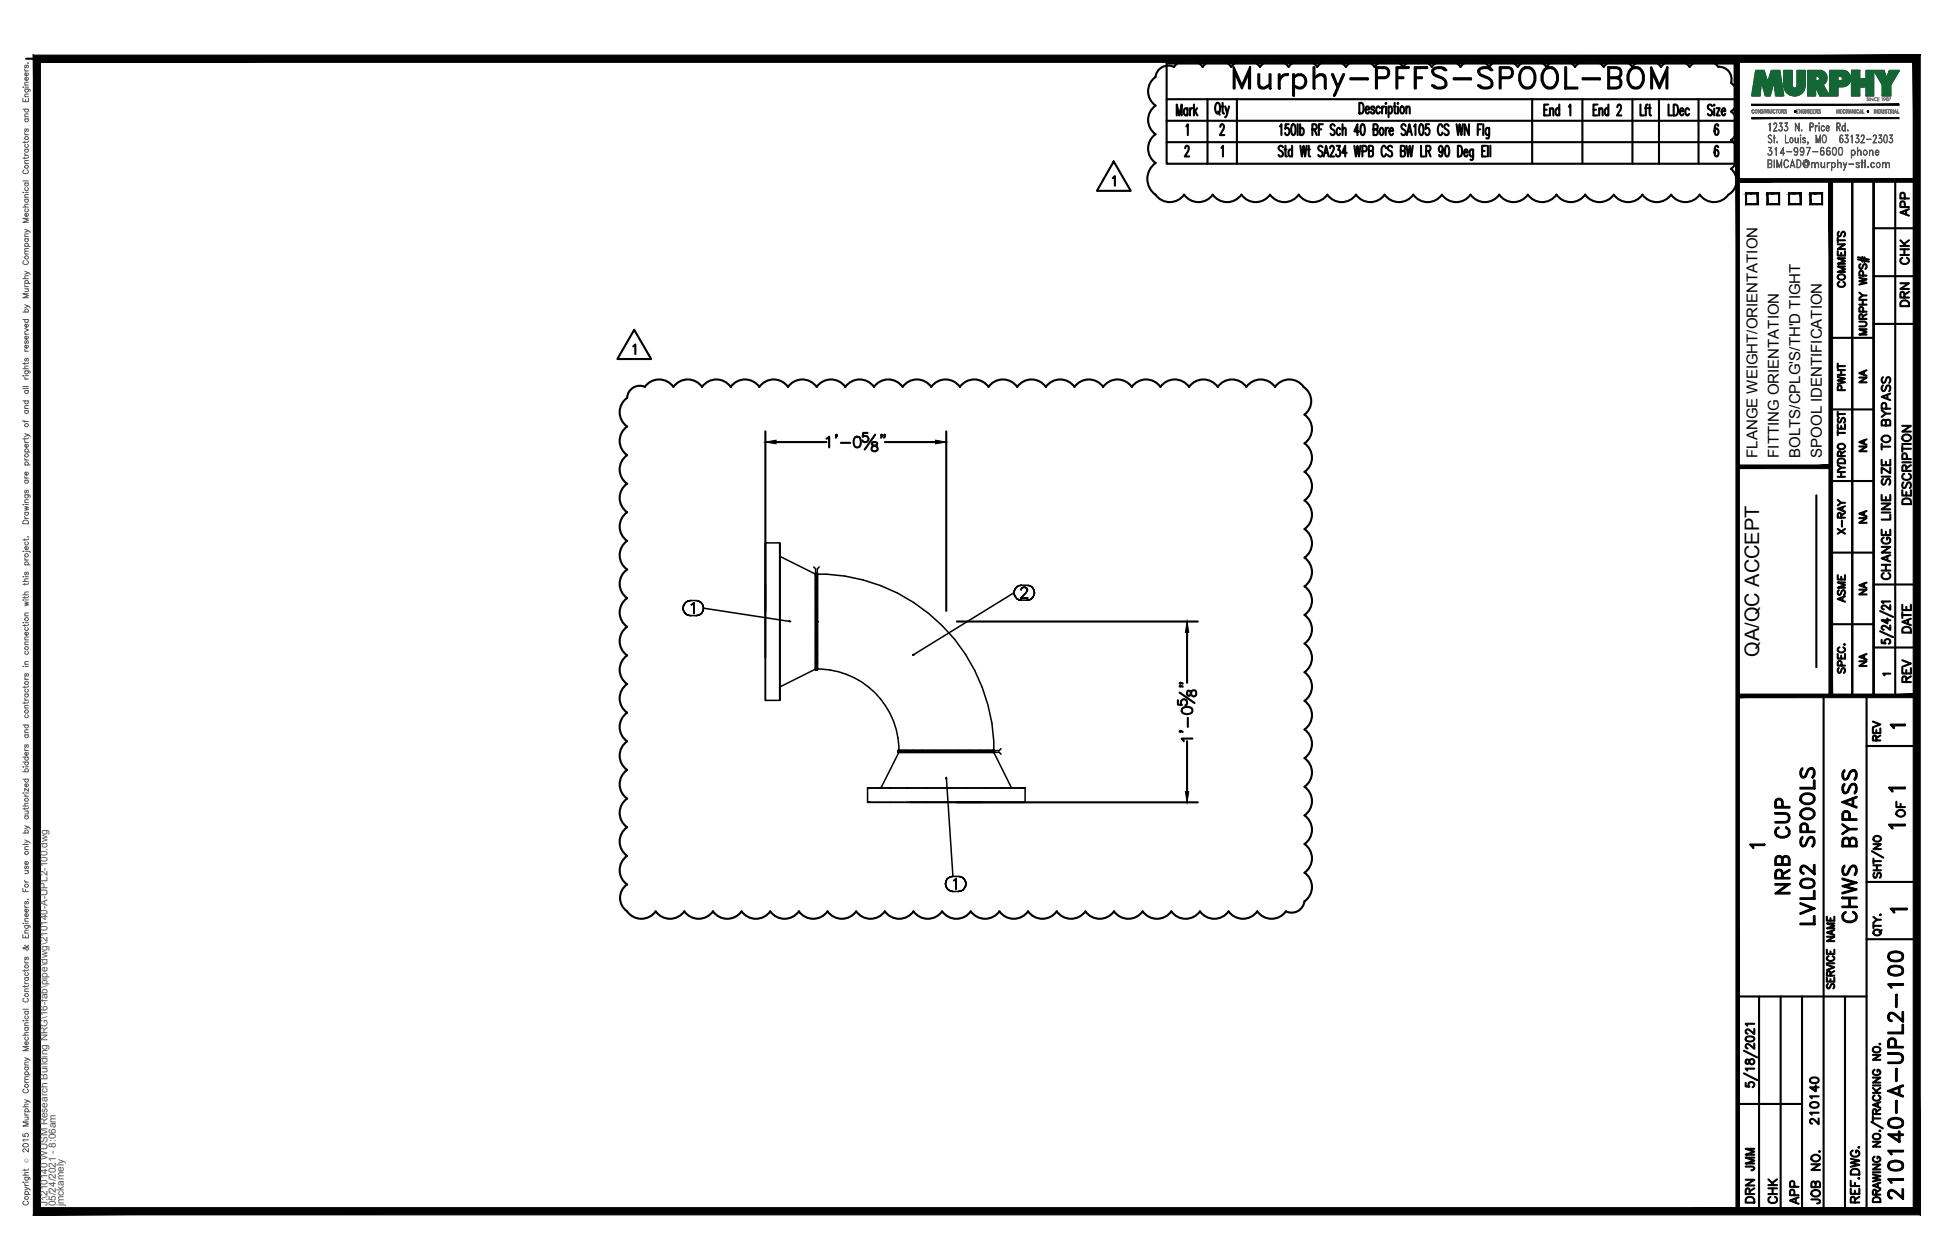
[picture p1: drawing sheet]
<svg xmlns="http://www.w3.org/2000/svg" width="432mm" height="279mm" viewBox="0 0 432 279" stroke-linecap="round" stroke-linejoin="round" font-family="sans-serif">
<defs><g id="words">
<text font-size="10.6" x="272.3" y="22.6">Murphy-PFFS-SPOOL-BOM</text>
<g font-size="6.6">
<text x="397.6" y="199.3" transform="rotate(-90 397.6 199.3)">NRB CUP</text>
<text x="403.2" y="206" transform="rotate(-90 403.2 206)">LVL02 SPOOLS</text>
<text x="412.4" y="205.7" transform="rotate(-90 412.4 205.7)">CHWS BYPASS</text>
<text x="422.6" y="267.1" transform="rotate(-90 422.6 267.1)">210140-A-UPL2-100</text>
</g>
<g font-size="5.3">
<text x="389.8" y="260.7" transform="rotate(-90 389.8 260.7)">JMM</text>
<text x="389.8" y="267.8" transform="rotate(-90 389.8 267.8)">DRN</text>
<text x="399.7" y="268.1" transform="rotate(-90 399.7 268.1)">APP</text>
</g>
<g font-size="4.9">
<text x="424" y="49" transform="rotate(-90 424 49)">APP</text>
<text x="424" y="59.6" transform="rotate(-90 424 59.6)">CHK</text>
<text x="409.9" y="64.9" transform="rotate(-90 409.9 64.9)">COMMENTS</text>
<text x="424" y="69.1" transform="rotate(-90 424 69.1)">DRN</text>
<text x="409.9" y="87.8" transform="rotate(-90 409.9 87.8)">PWHT</text>
<text x="424.4" y="112.9" transform="rotate(-90 424.4 112.9)">DESCRIPTION</text>
<text x="409.9" y="119.6" transform="rotate(-90 409.9 119.6)">X-RAY</text>
<text x="419.8" y="129.8" transform="rotate(-90 419.8 129.8)">CHANGE LINE SIZE TO BYPASS</text>
<text x="409.9" y="134.8" transform="rotate(-90 409.9 134.8)">ASME</text>
<text x="424.4" y="141.5" transform="rotate(-90 424.4 141.5)">DATE</text>
<text x="424.4" y="152.4" transform="rotate(-90 424.4 152.4)">REV</text>
<text x="417.7" y="165.5" transform="rotate(-90 417.7 165.5)">REV</text>
<text x="423" y="182.4" transform="rotate(-90 423 182.4)">OF</text>
<text x="403.9" y="250.5" transform="rotate(-90 403.9 250.5)">210140</text>
<text x="394.8" y="268.1" transform="rotate(-90 394.8 268.1)">CHK</text>
<text x="404.3" y="268.1" transform="rotate(-90 404.3 268.1)">JOB NO.</text>
</g>
<g font-size="4.4">
<text x="414.5" y="86.1" transform="rotate(-90 414.5 86.1)">NA</text>
<text x="414.5" y="101.2" transform="rotate(-90 414.5 101.2)">NA</text>
<text x="414.5" y="117.1" transform="rotate(-90 414.5 117.1)">NA</text>
<text x="414.5" y="133" transform="rotate(-90 414.5 133)">NA</text>
<text x="389.9" y="145.7" transform="rotate(-90 389.9 145.7)">QA/QC ACCEPT</text>
<text x="414.5" y="148.9" transform="rotate(-90 414.5 148.9)">NA</text>
</g>
<g font-size="3.5">
<text x="417.7" y="162.6">1</text>
<text x="417.3" y="176.7">1</text>
<text x="417.3" y="184.9">1</text>
<text x="386.6" y="189.1">1</text>
<text x="417.7" y="203.6">1</text>
</g>
<g font-size="3.3">
<text x="389.5" y="101.5" transform="rotate(-90 389.5 101.5)">FLANGE WEIGHT/ORIENTATION</text>
<text x="394.3" y="101.5" transform="rotate(-90 394.3 101.5)">FITTING ORIENTATION</text>
<text x="399.1" y="101.5" transform="rotate(-90 399.1 101.5)">BOLTS/CPLG'S/TH'D TIGHT</text>
<text x="403.8" y="101.5" transform="rotate(-90 403.8 101.5)">SPOOL IDENTIFICATION</text>
</g>
<text font-size="3.1" x="416.3" y="151">1</text>
<g font-size="2.2" fill="#545454">
<text x="10.5" y="267.5" transform="rotate(-90 10.5 267.5)">J:\210140 WUSM Research Building NRG\16-fab\pipe\dwg\210140-A-UPL2-100.dwg</text>
<text x="12.4" y="267.5" transform="rotate(-90 12.4 267.5)">05/24/2021 - 8:06am</text>
<text x="14.1" y="267.4" transform="rotate(-90 14.1 267.4)">jmckamely</text>
</g>
<text font-size="1.3" fill="#545454" x="6.3" y="257.9" transform="rotate(-90 6.3 257.9)">Ó</text>
</g></defs>
<!-- layer: HP-CWS-PIPE -->
<g fill="none" stroke="#000" stroke-width=".34">
<path d="M151.4 134.9l.1 .5-.1-.5M151.5 134.4l-.1 .5 .1-.5M151.5 135.4l.3 .4-.3-.4M151.8 133.9l-.3 .5 .3-.5M151.8 135.8l.3 .4-.3-.4M152.1 133.5l-.3 .4 .3-.4M152.1 136.2l.5 .2-.5-.2M152.6 133.3l-.5 .2 .5-.2M152.6 136.4l.5 .1-.5-.1M153.1 133.2l-.5 .1 .5-.1M153.1 136.5h1.2M153.1 133.2h1.2"/>
<path d="M153.2 134.1l.2-.1-.2 .1M153.4 134l.4-.3-.4 .3M153.8 133.7v2.3v-2.3M154.3 136.5l.5-.1-.5 .1M154.8 133.3l-.5-.1 .5 .1M154.8 136.4l.5-.2-.5 .2M155.3 133.5l-.5-.2 .5 .2M155.3 136.2l.3-.4-.3 .4M155.6 133.9l-.3-.4 .3 .4M155.6 135.8l.3-.4-.3 .4M155.9 134.4l-.3-.5 .3 .5M155.9 135.4v-.5v.5"/>
<path d="M155.9 134.9v-.5v.5M155.9 134.9l19 2.9M169.7 129.8v16.1zM169.7 120.4v34.9h3.1M172.8 123.3l8 4v20.9M172.8 120.4v34.9v-34.9h-3.1v34.9M174.9 137.7l.3 .1zM180.4 125.7l.4 .4v1.2M180.8 127.3v21.3M180.8 135.1v2.7zM180.8 132.5v2.6zM180.8 130.2v2.4z"/>
<path d="M180.8 128.6v1.8zM180.8 127.5v1.2zM180.8 127.1v.6zM180.8 127.1v.2M180.8 137.8v2.8zM180.8 137.8v-10.7h.4v21.5h-.4v-.4M181.2 127.3v21.1a18 18 0 0 1 18 18h1.4h-1.4M181.2 132.5v2.6zM181.2 130.2v2.4zM181.2 128.6v1.8zM181.2 127.5v1.2zM181.2 127.1v.6z"/>
<path d="M181.2 127.1v.2M181.2 137.8v2.8zM181.6 125.7l-.4 .4v1.2M224.8 131.4l.1 .5-.1-.5M224.8 131.4l-22.2 13.7M224.9 130.9l-.1 .5 .1-.5M224.9 131.9l.2 .5-.2-.5M225.1 130.5l-.2 .4 .2-.4M225.1 132.4l.4 .4-.4-.4M225.5 130.1l-.4 .4 .4-.4M225.5 132.8l.4 .2-.4-.2M225.9 129.9l-.4 .2 .4-.2"/>
<path d="M225.9 133l.5 .1-.5-.1M226.3 132.6h1.5h-1.5M226.3 130.8h.1M226.3 130.7l.2-.2-.2 .2M226.4 129.8l-.5 .1 .5-.1M226.4 133.1h1.3M226.4 129.8h1.3M226.5 130.5l.1-.1-.1 .1M226.6 130.4l.2-.2-.2 .2M226.8 130.2h.5h-.5M227.3 130.2l.2 .2-.2-.2M227.4 131.5l-1.1 1.1 1.1-1.1"/>
<path d="M227.5 130.4l.1 .1-.1-.1M227.6 131.1l-.2 .4 .2-.4M227.6 130.5l.1 .2-.1-.2M227.7 133.1l.5-.1-.5 .1M227.7 130.9l-.1 .2 .1-.2M227.7 130.7v.2v-.2M228.2 129.9l-.5-.1 .5 .1M228.2 133l.4-.2-.4 .2M228.6 130.1l-.4-.2 .4 .2M228.6 132.8l.4-.4-.4 .4M229 130.5l-.4-.4 .4 .4M229 132.4l.2-.5-.2 .5"/>
<path d="M229.2 130.9l-.2-.4 .2 .4M229.2 131.9l.1-.5-.1 .5M229.3 131.4l-.1-.5 .1 .5M180.8 143.1v5.3l-8 3.9M180.8 147v1.2zM180.8 145.3v1.8zM180.8 143.1v2.3zM180.8 140.6v2.6zM181.2 148.6v-21.3a39 39 0 0 1 39.1 39.1h-.4h.4M181.2 147v1.2zM181.2 145.3v1.8zM181.2 143.1v2.3z"/>
<path d="M181.2 140.6v2.6zM202.3 145.3l.3-.1zM192.3 174.7h.6h-.6v3.2h.6h-.6M192.9 177.9h34.3M192.9 174.7h33.7M199 166.4h.2zM199 166.4h10.7M199.4 166.4h-.4v.4h.4h-.4M199.4 166.8h1.1zM199.6 166.4h-.2h.2M200.5 166.8h1.7zM200.6 166.4h-.1h.1"/>
<path d="M202.2 166.8h2.2zM202.3 166.4h-1.7h1.7M202.3 166.4h4.7zM202.3 166.4h-.1h.1M204.4 166.8h2.6zM204.5 166.8h-5.3l-3.9 7.9M204.5 166.4h.1M207 166.8h2.7zM207 166.4h2.7h-2.7M207 166.4h.1M209.7 166.8h2.8h-13.3h22.3l.4 .4M209.7 177.9h4.2"/>
<path d="M209.7 172.4l.1 .3h-.1zM209.7 166.4h-2.7h2.7M209.7 166.4h2.8M209.8 172.7l1.4 21.6M212.5 166.4h-2.8h2.8M212.5 166.8h.1M212.5 166.8h2.6h-2.6M212.5 166.4h7.6M213.9 177.9h3.9h-3.9M215 166.8h-2.5h2.5M215 166.8h3.8zM215 166.4h-2.5h2.5"/>
<path d="M215.1 166.8h-.1h.1M215.1 166.8h2.2h-2.2M217.2 166.4h-2.2h2.2M217.3 166.8h-.1h.1M217.3 166.8h1.7h-1.7M218.8 166.4h-1.6h1.6M219 166.8h-.2h.2M219 166.8h1.1h-1.1M219.9 166.4h-1.1h1.1M220.1 166.8h-.2h.2M220.3 166.8h-1.5h1.5l3.9 7.9M220.5 166.4h-.4h.4v.4h-.4h.4"/>
<path d="M221.9 166l-.4 .4h-9M227.2 174.7h-.6h.6v3.2h-.6M209.6 196l.1 .5-.1-.5M209.7 195.5l-.1 .5 .1-.5M209.7 196.5l.2 .5-.2-.5M209.9 195l-.2 .5 .2-.5M209.9 197l.4 .3-.4-.3M210.3 194.6l-.4 .4 .4-.4M210.3 197.3l.4 .3-.4-.3M210.7 194.4l-.4 .2 .4-.2M210.7 197.6l.5 .1-.5-.1M211.2 194.3l-.5 .1 .5-.1"/>
<path d="M211.2 197.7h1.2M211.2 194.3h1.2M211.4 195.3l.2-.2-.2 .2M211.6 195.1l.3-.3-.3 .3M211.9 194.8v2.4v-2.4M212.4 197.7l.6-.1-.6 .1M213 194.4l-.6-.1 .6 .1M213 197.6l.4-.3-.4 .3M213.4 194.6l-.4-.2 .4 .2M213.4 197.3l.4-.3-.4 .3M213.8 195l-.4-.4 .4 .4M213.8 197l.2-.5-.2 .5"/>
<path d="M214 195.5l-.2-.5 .2 .5M214 196.5l.1-.5-.1 .5M214.1 196l-.1-.5 .1 .5"/>
</g>
<g fill="#000">
<circle cx="180.8" cy="137.8" r=".17"/>
<circle cx="181.2" cy="137.8" r=".17"/>
</g>
<!-- layer: PS-BDR -->
<g fill="#000" stroke="#000" stroke-width=".22">
<path d="M388.3 26.1v.2l32.6-.2zM388.3 26.3l32.6-.2v.2z"/>
<path d="M388.3 23.1v.3l32.6-.3zM388.3 23.4l32.6-.3v.3z"/>
<path d="M7.4 12.2v257.2l1.6-1.6zM7.4 12.2l1.6 1.6v254zM7.4 12.2l1.6 1.6 416.6-1.6zM9 13.8l416.6-1.6-1.5 1.6zM425.6 12.2l-1.5 1.6 1.5 255.6zM424.1 13.8l1.5 255.6-1.5-1.6zM7.4 269.4h418.2l-1.5-1.6zM9 267.8h415.1l-416.7 1.6z"/>
</g>
<!-- layer: PS-BDR-T -->
<g fill="none" stroke="#000" stroke-width=".47">
<path d="M415.3 40v114.3h-4.7v-114.2v114.2h-4.8v-114.2M387 42.9h2.6v2.4h-2.6zM391.8 42.9h2.6v2.4h-2.6zM396.6 42.9h2.5v2.4h-2.5zM401.3 42.9h2.6v2.4h-2.6zM411.8 57.5l2.5 .5M411.8 57.1l2.5 .5M412.4 58.6a.59 .59 0 0 0-.3 .5 .59 .59 0 0 0 .4 .5l.3-.1 .3-.8 .4-.1a.64 .64 0 0 1 0 1M412.8 57v1M413.3 57.1v1M405.8 74.9h9.5M412.1 71.3l1.4 .1a.52 .52 0 0 1 .2 .6 .52 .52 0 0 1-.4 .4h-1.2"/>
<path d="M412.1 61.6l1.7 .4-1.7 .3 1.7 .4-1.7 .4M412.1 67.5h1.7M412.1 66.5h1.7M412.1 64.9l.8 .6M412.9 70.7l-.1-.9-.4-.1-.3 .3v.7h1.7M412.9 66.5v1M413 69.1l-.1-.9-.5-.1-.3 .3v.7h1.7M413 61.1l-.1-.9-.5-.1-.3 .3v.7h1.7M413.8 73h-1.7l1.7 .6-1.7 .6h1.7M413.8 65.5h-.9l-.8 .6M413.8 69.7l-.9 .5M405.8 90.8h9.5"/>
<path d="M407.4 94.1v1h1.6v-1M407.4 96h1.6M407.4 91.3v1.1M407.4 95.4v1.1M407.4 91.8h1.6M407.4 98.7a.79 .79 0 0 1 1-.3 .79 .79 0 0 1 .5 .9 .78 .78 0 0 1-1 .3 .78 .78 0 0 1-.5-.9zM407.6 92.7a.59 .59 0 0 0-.3 .5 .59 .59 0 0 0 .4 .5l.3-.1 .3-.8 .4-.1a.65 .65 0 0 1 0 1M408.1 94.5v.6M402.6 109.8v38.1M405.8 106.7h9.5M407.4 105.7h1.6M407.4 104.7h1.6"/>
<path d="M407.4 103.1l.7 .6M407.4 102a.9 .9 0 0 1 1.6 .2v.5h-1.6zM408.1 101.1l-.1-.9-.3-.1-.3 .3v.7h1.6M408.1 104.7v1M409 103.7h-.9l-.7 .6M409 100.1l-.9 .5M405.8 122.5h9.5M405.8 138.4h9.5M407.4 145v1h1.6v-1M407.6 148.2a.59 .59 0 0 0-.3 .5 .59 .59 0 0 0 .4 .5l.3-.2 .3-.7 .4-.1a.65 .65 0 0 1 0 1M407.7 143.5a.59 .59 0 0 0-.3 .7 .59 .59 0 0 0 .6 .5h.4a.59 .59 0 0 0 .6-.5 .59 .59 0 0 0-.4-.7M408.1 145.4v.6"/>
<path d="M408.2 147.6l-.1-.9-.4-.2-.3 .4v.7h1.6M408.8 142.9h.2z"/>
</g>
<!-- layer: PS-DIM -->
<path d="M5.8 13h419" fill="none" stroke="#000" stroke-width=".47"/>
<!-- layer: 0 -->
<g fill="none" stroke="#000" stroke-width=".47">
<path d="M415.3 40v114.3M420.1 40v114.3M415.3 50.6h9.5M415.3 61.2h9.5M415.3 71.8h9.5M415.3 129.6h9.5M415.3 143.6h9.5M386.6 238l2.9 1.5M386.6 233l2.9 1.5M387 235a.6 .6 0 0 0 .2 .9l.5-.2a.62 .62 0 0 1 .5-.8 .62 .62 0 0 1 .7 .7 .63 .63 0 0 1-.8 .4 .63 .63 0 0 1-.4-.8 .4 .4 0 0 0-.7-.2zM387 230l.8-.2a.85 .85 0 0 1 1.1 .6 1.14 1.14 0 0 1-1.9 0zM388.9 237h-1.9l.3 .4"/>
<path d="M388.9 231.4v1.2l-1-.8-.6-.3-.3 .2v.5l.4 .3M388.9 228.2v1.1l-1-.8-.6-.3-.3 .2v.5l.4 .3M388.9 227h-1.9l.3 .4M387 240.1v.8l.8 .1a.62 .62 0 0 1 0-.9 .62 .62 0 0 1 .9 .1 .62 .62 0 0 1-.2 .9"/>
</g>
<g fill="#000" stroke="#000" stroke-width=".22">
<path d="M384.8 13l.8 255.6v-255.6zM384.8 13l.8 255.6h-.8z"/>
<path d="M385.2 39.6v.8l39.6-.8zM385.2 40.4l39.6-.8v.8z"/>
<path d="M424.5 40l.8 114.3v-114.3zM424.5 40l.8 114.3h-.8z"/>
<path d="M385.2 153.9v.8l39.6-.8zM385.2 154.7l39.6-.8v.8z"/>
</g>
<!-- layer: PS-BOM -->
<g fill="none" stroke="#000" stroke-width=".47">
<path d="M258.6 14.1h125.9v22.2h-125.9zM272.9 14.8a3.9 3.9 0 0 0-6.3 0 3.9 3.9 0 0 0-6.4 0 2.83 2.83 0 0 0-4.1 2.3 3.9 3.9 0 0 0 0 6.3 3.9 3.9 0 0 0 0 6.4 3.9 3.9 0 0 0 .1 6.4 4.3 4.3 0 0 0-.1 7 3.9 3.9 0 0 0 6.4 0 3.9 3.9 0 0 0 6.3 0 3.9 3.9 0 0 0 6.4 0 3.9 3.9 0 0 0 6.3 0 3.9 3.9 0 0 0 6.4 0 3.9 3.9 0 0 0 6.3 0 3.9 3.9 0 0 0 6.4 0 3.9 3.9 0 0 0 6.3 0 3.9 3.9 0 0 0 6.4 0 3.9 3.9 0 0 0 6.3 0 3.9 3.9 0 0 0 6.4 0 3.9 3.9 0 0 0 6.3 0 3.9 3.9 0 0 0 6.4 0M368.2 14.8a3.9 3.9 0 0 1 6.3 0 3.9 3.9 0 0 1 6.4 0M380.9 14.8a2.77 2.77 0 0 1 2.8 3.6M383.7 18.4a3.9 3.9 0 0 1 0 6.3 3.9 3.9 0 0 1 0 6.4 3.9 3.9 0 0 1 0 6.3 3.5 3.5 0 0 1-.6 5.8M246.7 39.5l.4-.4v2.1M246.9 35.8l3.7 6.5h-7.5zM258.6 22h125.9M258.6 26.8h125.9M258.6 31.5h125.9M260.8 25.6v-2.4l.6 2.4 .5-2.4v2.4M262.7 32.9l.1-.4a.48 .48 0 0 1 .7 0 .48 .48 0 0 1 0 .7l-.9 1.5h1"/>
<path d="M263 28l.3-.5v2.5M263.2 24.3l-.2-.3a.86 .86 0 0 0-.6 .8 .86 .86 0 0 0 .6 .8l.2-.3M263.2 24v1.6M263.8 24v1.6M264.3 24l-.3 .1-.2 .6M264.7 23.2v2.4M264.9 24.7l.5 .9M265.3 24l-.6 1.1M267.7 22v14.3M270.5 28.1l.2-.6h.3l.3 .5a2.58 2.58 0 0 1-.9 2h1M270.7 32.8l.4-.5v2.4M274.2 22v14.3"/>
<path d="M283.7 28l.3-.5v2.5M284.4 32.7a.52 .52 0 0 0-.9-.2 .52 .52 0 0 0 .2 .8l.6 .4 .1 .7a.51 .51 0 0 1-.8 .2l-.2-.2M284.7 33.1h.5M284.9 32.3l.1 2.3 .3 .1M285.7 27.5h-.7l-.1 1.1 .1-.1a.45 .45 0 0 1 .7 .2l.1 .3a.73 .73 0 0 1-.6 1l-.4-.5M286.4 27.7l.4-.2a1.91 1.91 0 0 1 0 2.5h-.2a2.16 2.16 0 0 1-.2-2.3zM286.4 33.5l-.2-.4a.83 .83 0 0 0-.6 .8 .83 .83 0 0 0 .6 .8l.2-.3M286.4 32.3v2.4M287.6 27.5v2.5M288.2 28.7l.2-.4a.86 .86 0 0 1 .6 .9 .86 .86 0 0 1-.6 .8l-.2-.4M288.2 27.5v2.5M288.2 32.3l.4 2.4 .4-2.4 .3 2.4 .3-2.4"/>
<path d="M289.9 33.1h.5M290.1 32.3v2.3l.3 .1M290.9 28.7h.6l.3-.2 .1-.5-.4-.5h-.6v2.5M291.4 28.7l.5 1.3M292.3 28.7h.6M293.1 32.7a.52 .52 0 0 0-.8-.2 .52 .52 0 0 0 .2 .8l.4 .3a.6 .6 0 0 1 .2 .8 .6 .6 0 0 1-.8 .2l-.1-.2M293.2 27.5h-.9v2.5M293.4 34.7l.5-2.4 .6 2.4M293.6 33.9h.7M294.8 32.9l.3-.6h.3l.3 .5-.2 .8-.7 1.1h.9M295.9 27.9a.53 .53 0 0 0-.9-.2 .53 .53 0 0 0 .2 .9l.6 .4a.6 .6 0 0 1 0 .7 .6 .6 0 0 1-.5 .3l-.4-.4M296.3 32.3h.7l-.4 .9a.85 .85 0 0 1 .1 1.5l-.4-.1-.2-.4"/>
<path d="M297.1 28.7l-.3-.4a.86 .86 0 0 0-.5 .9 .86 .86 0 0 0 .5 .8l.3-.4M297.6 28.8l.3-.5 .4 .2v1.5M297.6 27.5v2.5M298.5 33.9h-1l.7-1.6v2.4M300.2 32.3l.4 2.4 .3-2.4 .3 2.4 .4-2.4M301.2 29.2h-1l.7-1.7v2.5M301.8 27.7l.3-.2a1.91 1.91 0 0 1 0 2.5h-.1a2.16 2.16 0 0 1-.2-2.3zM302 33.6h.6l.4-.5a.65 .65 0 0 0-.4-.8h-.6v2.4M303.4 33.5h.6l.4-.5a.5 .5 0 0 0-.4-.7h-.6v2.4h.6l.3-.2v-.8l-.3-.2M304.4 28.7h.6a.64 .64 0 0 0 .4-.6 .64 .64 0 0 0-.4-.6h-.6v2.5h.6a.74 .74 0 0 0 0-1.3M306 28.5l.1-.2a.86 .86 0 0 1 .6 .9 .86 .86 0 0 1-.6 .8l-.3-.7zM307.2 28.3v1.7"/>
<path d="M307.2 32.9a.49 .49 0 0 0-.2-.5 .49 .49 0 0 0-.5 .1 2.02 2.02 0 0 0 .1 2.2 .52 .52 0 0 0 .6-.6M307.7 28.3l-.3 .2-.2 .5M308 29h.8l-.3-.7a.86 .86 0 0 0-.5 .9 .86 .86 0 0 0 .5 .8l.3-.4M308.6 32.7a.52 .52 0 0 0-.9-.2 .52 .52 0 0 0 .2 .8l.4 .3a.6 .6 0 0 1 .3 .8 .6 .6 0 0 1-.8 .2l-.2-.2M310.5 33.5h.6l.3-.5a.5 .5 0 0 0-.3-.7h-.6v2.4h.6l.3-.2v-.8l-.3-.2M311.6 27.9a.54 .54 0 0 0-.9-.2 .54 .54 0 0 0 .2 .9l.5 .3a.64 .64 0 0 1-.1 1.1h-.3l-.4-.4M311.8 32.3l.3 2.4 .4-2.4 .3 2.4 .4-2.4M311.9 30l.5-2.5 .6 2.5M312.1 29.2h.6M313.4 28l.4-.5v2.5M314.8 27.7l.3-.2a1.91 1.91 0 0 1 0 2.5h-.1a2.16 2.16 0 0 1-.2-2.3zM315 32.3v2.4h.8"/>
<path d="M316.1 33.5l.9-.2 .1-.3-.1-.5-.9-.2v2.4M316.6 33.5l.5 1.2M316.8 27.5h-.7l-.1 1.1 .3-.3a.84 .84 0 0 1 .6 .9 .84 .84 0 0 1-.6 .8l-.4-.5M319.7 28.1a.52 .52 0 0 0-.6-.6 1.86 1.86 0 0 0 0 2.5 .52 .52 0 0 0 .6-.6M319.8 33.1l-.2 .6-.2 .1a.82 .82 0 0 1-.5-.7 .82 .82 0 0 1 .5-.8 1.74 1.74 0 0 1 0 2.4l-.3-.1-.1-.2M320.5 32.5l.3-.2a2.16 2.16 0 0 1 .2 2.3l-.3 .1a1.64 1.64 0 0 1-.3-1.9zM321.1 27.9a.54 .54 0 0 0-.9-.2 .54 .54 0 0 0 .2 .9l.6 .3a.64 .64 0 0 1-.2 1.1h-.3l-.3-.4M322.9 27.5l.3 2.5 .3-2.5 .4 2.5 .4-2.5M323.2 32.3h.4a1.67 1.67 0 0 1 0 2.4h-.4zM324.5 33.8h.8v-.5l-.2-.2a.83 .83 0 0 0-.6 .8 .83 .83 0 0 0 .6 .8l.2-.3M325.6 27.5v2.5l-1-2.5v2.5M326.5 33.1v2.2l-.2 .2-.3-.1"/>
<path d="M326.5 33.5l-.2-.4a.83 .83 0 0 0-.6 .8 .83 .83 0 0 0 .6 .8l.2-.3M327.6 28.7h.5M328.5 27.5h-.9v2.5M328.5 33.5h.6M328.8 27.5v2.5M329.4 32.3h-.9v2.4h.9M329.8 32.3v2.4M330.1 28.3l-.1 2.2-.2 .2-.3-.1M330.1 28.7l-.3-.4a.86 .86 0 0 0-.6 .9 .86 .86 0 0 0 .6 .8l.3-.4M330.4 32.3v2.4M339.6 22v14.3M350.8 22v14.3"/>
<path d="M361.9 22v14.3M367.7 22v14.3M374.4 24.3l-.3-.3a.86 .86 0 0 0-.5 .8 .86 .86 0 0 0 .5 .8l.3-.3M376.5 22v14.3M379.5 23.5a.52 .52 0 0 0-.8-.1 .52 .52 0 0 0 .1 .8l.7 .5a.6 .6 0 0 1 0 .6 .6 .6 0 0 1-.6 .3l-.3-.3M380 23.2v.2zM380 24.1v1.5M380.5 24h.7l-.7 1.6h.7M380.9 27.9l-.1-.2-.3-.2a1.71 1.71 0 0 0 0 2.5 .84 .84 0 0 0 0-1.5l-.2 .1-.2 .6M380.9 32.7l-.1-.2-.3-.2a2.16 2.16 0 0 0-.2 2.3l.2 .1a.82 .82 0 0 0 .4-.7 .82 .82 0 0 0-.4-.8l-.2 .1-.2 .6M381.6 24.7h.8v-.5l-.2-.2a.86 .86 0 0 0-.6 .8 .86 .86 0 0 0 .6 .8l.2-.3M338.7 43.2a3.9 3.9 0 0 0 6.3 0 3.9 3.9 0 0 0 6.4 0 3.9 3.9 0 0 0 6.3 0 3.9 3.9 0 0 0 6.4 0 3.9 3.9 0 0 0 6.3 0 3.9 3.9 0 0 0 6.4 0 3.9 3.9 0 0 0 6.3 0"/>
<path d="M140.4 76.8l.4-.4v2.1M140.6 73.1l3.7 6.5h-7.5zM139 88.2a3.9 3.9 0 0 0 0 6.4 3.9 3.9 0 0 0 0 6.3 3.9 3.9 0 0 0 0 6.4M168.3 85.8a3.9 3.9 0 0 0-6.3 0 3.9 3.9 0 0 0-6.4 0 3.9 3.9 0 0 0-6.3 0 3.9 3.9 0 0 0-6.4 0 2.78 2.78 0 0 0-3.9 2.4M168.3 85.8a3.9 3.9 0 0 1 6.4 0 3.9 3.9 0 0 1 6.3 0 3.9 3.9 0 0 1 6.4 0 3.9 3.9 0 0 1 6.3 0 3.9 3.9 0 0 1 6.4 0 3.9 3.9 0 0 1 6.3 0 3.9 3.9 0 0 1 6.4 0 3.9 3.9 0 0 1 6.3 0 3.9 3.9 0 0 1 6.4 0 3.9 3.9 0 0 1 6.3 0 3.9 3.9 0 0 1 6.4 0 3.9 3.9 0 0 1 6.3 0 3.9 3.9 0 0 1 6.4 0 3.9 3.9 0 0 1 6.3 0 3.9 3.9 0 0 1 6.4 0 3.9 3.9 0 0 1 6.3 0 3.9 3.9 0 0 1 6.4 0M169.7 95.7v39.8M172 98h11.2M183.2 97.3l.6-.5v2.4M185.5 96.5h-.2l.1-.1 .1 .1-.2 .6M186.4 98.2h2.1M189.6 96.9a.83 .83 0 0 1 1.1 .4 1.91 1.91 0 0 1-.2 1.8 .75 .75 0 0 1-1.2-.4 1.94 1.94 0 0 1 .3-1.8zM192.3 96h-1l-.1 .9a.72 .72 0 0 1 1.1-.1 .72 .72 0 0 1-.1 1.1 .72 .72 0 0 1-1-.3"/>
<path d="M193.4 98.1a.42 .42 0 0 0 .2 .7 .72 .72 0 0 1 .8 .3 .72 .72 0 0 1-.1 .8 .77 .77 0 0 1-1.1-.2 .97 .97 0 0 1 1.1-1l.1-.4a.76 .76 0 0 0-1-.2zM194 96.4l-2.3 3.3M195.5 96.5h-.2l.1-.1 .1 .1-.2 .6M196.2 96.5h-.3l.2-.1 .1 .1-.3 .6M196.2 98h11.2M209.7 95.7v39.8M276.3 85.8a3.9 3.9 0 0 1 6.3 0 3.9 3.9 0 0 1 6.4 0M288.9 85.8a3.8 3.8 0 0 1 .3 6.2 3.9 3.9 0 0 1 0 6.3 3.9 3.9 0 0 1 0 6.4M139 107.2a3.9 3.9 0 0 0 0 6.4 3.9 3.9 0 0 0 0 6.3 3.9 3.9 0 0 0 0 6.4 3.9 3.9 0 0 0 0 6.3M289.2 104.6a3.9 3.9 0 0 1 0 6.4 3.9 3.9 0 0 1 0 6.3 3.9 3.9 0 0 1 0 6.4 3.9 3.9 0 0 1 0 6.3 3.9 3.9 0 0 1 0 6.4 3.9 3.9 0 0 1 0 6.3 3.9 3.9 0 0 1 0 6.4 3.9 3.9 0 0 1 0 6.3M139 132.6a3.9 3.9 0 0 0 0 6.4 3.9 3.9 0 0 0 0 6.3 3.9 3.9 0 0 0 0 6.4 3.9 3.9 0 0 0 0 6.3 3.9 3.9 0 0 0 0 6.4 3.9 3.9 0 0 0 0 6.3 3.9 3.9 0 0 0 0 6.4 3.9 3.9 0 0 0 0 6.3 3.9 3.9 0 0 0 0 6.4 3.9 3.9 0 0 0 0 6.3 3.6 3.6 0 0 0 0 6M212.1 137.8h53.4"/>
<path d="M416.8 140l2.8 1.3M416.8 135.5l2.8 1.3M418.4 137.1v1.1l-1.3-.7h1.9M419 138.7v1l-.9-.7a.51 .51 0 0 0-.7-.2 .51 .51 0 0 0-.1 .8h.3M419 134.2v1l-1.1-.9a.46 .46 0 0 0-.8 .2 .46 .46 0 0 0 .5 .6M419 133.4h-1.9l.4 .4M261.1 155.3v.9l.9 .1a.72 .72 0 0 1-.1-1.1 .72 .72 0 0 1 1.1 .2 .72 .72 0 0 1-.3 1M261.5 153.6l3.3 2.3M261.6 152.1l.1 .1-.1 .1-.1-.1 .1-.1 .6 .2M261.6 151.4l.1 .1-.1 .1-.1-.1 .1-.1 .6 .2M262.1 157.1a1.79 1.79 0 0 1 2.1 0 .75 .75 0 0 1-.4 1.1 1.19 1.19 0 0 1-1.9-.8zM263.1 140.2v11.2"/>
<path d="M263.2 153.2a.66 .66 0 0 0 .4 1.1l.3-.3a.87 .87 0 0 1 .9-.9 .71 .71 0 0 1 .4 .8 .71 .71 0 0 1-.7 .5 1.23 1.23 0 0 1-.7-1.2zM263.3 159.2v2M289.2 155.4a3.9 3.9 0 0 1 0 6.4 3.9 3.9 0 0 1 0 6.3 3.9 3.9 0 0 1 0 6.4 3.9 3.9 0 0 1 0 6.3 3.9 3.9 0 0 1 0 6.4 3.9 3.9 0 0 1 0 6.3 3.9 3.9 0 0 1-.1 6.4 2.86 2.86 0 0 1-4.1 2.2M404.2 154.3v114.3M413.8 154.3v114.3M417.1 141.9v.7l.8 .1a.57 .57 0 0 1 0-.8 .57 .57 0 0 1 .9 0 .57 .57 0 0 1-.1 .8M212.1 177.9h53.4M261.6 162.1l.1 .1-.1 .1-.1-.1 .1-.1 .6 .2M263.1 164.4v11.1M264.3 163.8h-2.4l.5 .6M413.8 165.4h11M413.8 195.6h11"/>
<path d="M139 202.1a3.9 3.9 0 0 0 6.3 0 3.9 3.9 0 0 0 6.4 0 3.9 3.9 0 0 0 6.3 0 3.9 3.9 0 0 0 6.4 0 3.9 3.9 0 0 0 6.3 0 3.9 3.9 0 0 0 6.4 0 3.9 3.9 0 0 0 6.3 0 3.9 3.9 0 0 0 6.4 0 3.9 3.9 0 0 0 6.3 0 3.9 3.9 0 0 0 6.4 0 3.9 3.9 0 0 0 6.3 0 3.9 3.9 0 0 0 6.4 0 3.9 3.9 0 0 0 6.3 0 3.9 3.9 0 0 0 6.4 0 3.9 3.9 0 0 0 6.3 0 3.9 3.9 0 0 0 6.4 0M240.6 202.1a3.9 3.9 0 0 0 6.3 0 3.9 3.9 0 0 0 6.4 0 3.9 3.9 0 0 0 6.3 0 3.9 3.9 0 0 0 6.4 0 3.9 3.9 0 0 0 6.3 0 3.9 3.9 0 0 0 6.4 0 3.9 3.9 0 0 0 6.3 0M413.8 208.3h11M385.2 221h28.6M389.9 221v47.6M394.7 221v47.6M399.4 221v47.6M409 221v47.6M385.2 244.8h14.2"/>
</g>
<!-- layer: PS-LOGO -->
<g fill="none" stroke="#545454" stroke-width=".22">
<path d="M5.1 19.3h.1zM5.5 19.8h.9l.2 .1v.4M5.5 15.3v.3l.3 .1M5.5 18.9h.8M5.5 15.7h.8M5.5 19.3h.8M5.7 19.8a.38 .38 0 0 0-.1 .5 .38 .38 0 0 0 .6 0 .38 .38 0 0 0-.1-.5M5.7 14.4l-.2 .3v.3h.3l.1-.4 .2-.2 .2 .3-.2 .4M6.1 17.2a.38 .38 0 0 1 .1 .5 .38 .38 0 0 1-.6 0 .38 .38 0 0 1 .1-.5h.1v.7M6.1 16.2a.38 .38 0 0 1 .1 .5 .38 .38 0 0 1-.6 0 .38 .38 0 0 1 .1-.5h.1v.6M6.2 13.9v.1zM6.3 18.2l-.8 .1v.3l.2 .3"/>
<path d="M5.1 21.8v.7h1.2v-.7M5.1 24.2h1.2M5.4 37.7a.43 .43 0 0 0-.3 .5 .43 .43 0 0 0 .4 .3h.3a.43 .43 0 0 0 .5-.3 .43 .43 0 0 0-.3-.5M5.5 34v.3l.3 .1M5.5 29.4v.3l.3 .2M5.5 31.3v.4M5.5 34.8v.4M5.5 36.2h.8M5.5 34.4h.8M5.5 33.1h.8M5.5 29.9h.8M5.5 26.4h.8"/>
<path d="M5.5 25.9h.8M5.5 21.4h.8M5.7 33.1a.38 .38 0 0 0-.1 .5 .38 .38 0 0 0 .6 0 .38 .38 0 0 0-.1-.5M5.7 32a.4 .4 0 0 0-.1 .6 .4 .4 0 0 0 .6 0 .4 .4 0 0 0-.1-.6M5.7 28.6l-.2 .2v.3h.3l.1-.4 .2-.1 .2 .2-.2 .4M5.7 26.4a.38 .38 0 0 0-.1 .5 .38 .38 0 0 0 .6 0 .38 .38 0 0 0-.1-.5M5.7 24.2a.38 .38 0 0 0-.1 .6 .38 .38 0 0 0 .6 0 .38 .38 0 0 0-.1-.6M5.7 22.1v.4M6.3 35.6h-.8v.3l.2 .3M6.3 34.8l-.3 .3h-.9M6.3 31.3l-.3 .3h-.9M6.3 25.3h-.8v.3l.2 .3"/>
<path d="M6.3 20.9h-.8v.3l.2 .2M391.9 34.2l.2 .2M392 36.3l.6-.1v-.6l-.6-.1v1.6l.6-.1v-.6h-.6M392.1 30a.44 .44 0 0 1 .7 .2 .38 .38 0 0 0-.6-.2 .38 .38 0 0 0-.1 .5l.4 .3a.46 .46 0 0 1 .2 .7 .46 .46 0 0 1-.7-.1 .41 .41 0 0 0 .6 .1 .41 .41 0 0 0 0-.6l-.6-.4zM392.3 33.3a.53 .53 0 0 1 .5 .8 .53 .53 0 0 1-.9 0 .47 .47 0 0 0 .7 .2l.2-.3M392.4 27.2l-.1 1.9v-1.7l-.2 .2zM392.4 36.3l.3 .1v.6l-.8 .2v-1.8l.8 .2v.6l-.3 .2M392.5 33.4a.51 .51 0 0 1 .3 .5 .51 .51 0 0 1-.3 .5M392.7 32.8l-.7-.1h.8l-.5 .7M392.7 32.7l-.5 .7 .4 .1 .2 .3M393.1 30.5l.4 .1zM393.1 29l.8 .1h-.8l.7-1.3-.2-.5h-.2l-.3 .4 .1-.3a.39 .39 0 0 1 .6 0 .39 .39 0 0 1 0 .5l-.7 1.2"/>
<path d="M393.3 35.4v1.8zM393.3 29.9v1.8zM393.4 33l.4-.3v1.7l-.1-1.6zM393.9 35.4l.5 1.5 .6-1.5v1.8l-.1-1.4-.5 1.4-.5-1.4v1.4zM393.9 31.4l.1 .3zM393.9 31.5l.1 .1zM394.4 28.8l.1 .2M394.7 27.9a.55 .55 0 0 1 .4 .7 .55 .55 0 0 1-.7 .4l-.1-.3 .4 .3 .3-.4M394.7 33.9l.9 .1h-1l.7-1.3v1.7v-1.5l-.6 1.1M394.8 28l.2 .5-.2 .5M395 27.3l-.6-.1h.6l-.3 .8M395 27.2l-.4 .8 .4 .1v.3"/>
<path d="M395.5 28.8l.2 .2M395.7 35.5a.47 .47 0 0 1 .7 .3l-.3-.3h-.3a1.08 1.08 0 0 0 0 1.6h.3l.3-.3a.44 .44 0 0 1-.4 .4 .44 .44 0 0 1-.5-.4l-.1-.7zM395.8 29.9v1.7l.7 .1h-.7zM395.8 27.9a.55 .55 0 0 1 .5 .7 .55 .55 0 0 1-.7 .4l-.1-.3 .4 .3 .4-.4M396 28l.3 .5-.3 .5M396 33.6l1.2 .1zM396.2 27.3l-.6-.1h.7l-.5 .8M396.2 27.2l-.4 .8 .3 .1 .2 .3M396.9 30.6a.57 .57 0 0 1 .7 .4 .57 .57 0 0 1-.4 .7l-.3-.1-.2-.4zM396.9 36.8h.8M397 30.6a.52 .52 0 0 1 .4 .5 .52 .52 0 0 1-.4 .5l-.2-.4zM397 36.7h.7"/>
<path d="M397.3 35.4l.6 1.8-.6-1.5-.5 1.5zM397.7 33.3l.3 .4 .3-.1 .2-.3M397.7 33.1l.3-.3h.3l.2 .3M397.8 34.3h.5M397.9 30.5l.1 1 .3 .1 .3-.2-.3 .3-.3-.1-.1-.2zM398 27.2l.8 1.6v-1.6v1.9l-.8-1.6v1.6zM398 32.8l-.3 .4 .3 .5M398.2 32.8a1.22 1.22 0 0 1 .1 1.6M398.3 35.4h.5a1.05 1.05 0 0 1 0 1.8h-.5zM398.3 35.5a.84 .84 0 0 1 .9 .5 .84 .84 0 0 1-.2 .9l-.7 .2zM398.5 33.5l-.2 .2a.49 .49 0 0 1-.6-.2 .49 .49 0 0 1 .1-.6 .49 .49 0 0 1 .7 0v.4a.81 .81 0 0 1-.5 1.1l-.3-.2 .1 .2M398.5 33.3l-.3 .4"/>
<path d="M398.6 30.5v1.2zM399 30l.1-.1v.3zM399.1 33.3l.3 .4 .3-.1 .1-.3M399.1 33.1l.3-.3h.3l.1 .3M399.1 30h.1M399.1 30.5v1.2zM399.1 34.3h.6M399.4 28.8v.3l-.1-.1zM399.4 28.9h.1M399.4 32.8a.51 .51 0 0 0-.3 .4 .51 .51 0 0 0 .3 .5M399.5 32.8a1.22 1.22 0 0 1 .1 1.6M399.6 31.5h.6"/>
<path d="M399.6 30.8l.6 .6-.2 .3-.4-.1v-.2l.1 .2M399.6 30.7h.6M399.7 30.6v.3M399.8 33.5l-.1 .2a.5 .5 0 0 1-.7-.5 .5 .5 0 0 1 .7-.4l.2 .5a.83 .83 0 0 1-.5 1.1l-.3-.2 .1 .2M399.8 33.3l-.3 .4M399.9 35.6a.74 .74 0 0 1 1 .2 .74 .74 0 0 1-.1 1l-.1-1 .1 .9a.68 .68 0 0 0-.3-1.2 .68 .68 0 0 0-.8 .9 .66 .66 0 0 0 .4 .7 .66 .66 0 0 0 .7-.2 .7 .7 0 0 1-.9 .1 .7 .7 0 0 1-.2-.8zM400 36l.2-.2 .4 .1 .1 .2-.5-.2-.2 .3 .1 .4 .4 .1 .2-.2-.1 .2-.4 .1-.2-.2zM400.1 30.6l.1 .2-.2-.3-.4 .1v.2l.6 .5M400.1 31.2v.4M400.7 31.5h.1M400.8 31.9l-.1-.5 .1 .4-.2 .2M400.8 31.7v.1"/>
<path d="M401.3 28.1l.6-.1v-.6l-.6-.1-.1 1.8v-1.9h.5l.2 .4v.4l-.2 .2h-.4M401.3 32.7l-.7 1.7 .7-1.7h-.9l.9 .1M401.6 36v1.2zM401.8 33.6l1.2 .1zM401.8 36.1h.5l.1 1.1-.2-1-.3-.1-.3 .3zM402.4 27.8v1.3zM402.5 29.9l.5 1.5 .5-1.5v1.8l-.1-1.4-.4 1.4-.4-1.4-.1 1.4zM402.6 36.1h.4l.1 1.1-.1-1-.3-.1-.3 .3zM402.6 27.9l.3-.1-.3 .2-.2 .4zM403.2 27.2l.1 .1v.2zM403.2 27.3h.1M403.2 27.8l.1 1.3z"/>
<path d="M403.5 34l.4 .4 .3-.1 .1-.3M403.5 33.8l.4-.4 .3 .1 .1 .3M403.6 36l.2 1 .3 .1 .3-.2-.3 .3-.4-.1zM403.7 32.8h.5M403.8 32.8l-.2 .2a1.17 1.17 0 0 0 .2 1.4M403.8 27.9l.4-.1 .2 .4-.2-.3a.54 .54 0 0 0-.4 .6 .54 .54 0 0 0 .4 .5l.2-.3-.2 .4h-.2l-.3-.5zM403.8 33.4l-.3 .5M404.1 33.4l.2 .5-.2 .5M404.1 30l.2-.1a.95 .95 0 0 1 .6 .9 .95 .95 0 0 1-.6 .9 1.24 1.24 0 0 1-.2-1.7zM404.1 30.1l.2-.1a.87 .87 0 0 1 .5 .8 .87 .87 0 0 1-.5 .8 1.19 1.19 0 0 1-.2-1.5zM404.2 32.8l.1 .1-.4-.2a1.42 1.42 0 0 0-.2 1.7 .49 .49 0 0 0 .6-.2 .49 .49 0 0 0-.1-.7 .49 .49 0 0 0-.7 .1M404.4 36l.1 1.2z"/>
<path d="M404.8 28.4h.6l-.2-.5a.54 .54 0 0 0-.4 .6 .54 .54 0 0 0 .4 .5l.2-.3-.2 .4a.63 .63 0 0 1-.4-.6 .63 .63 0 0 1 .4-.7l.3 .7h-.7M404.9 34l.3 .4 .3-.1 .2-.3M404.9 33.8l.3-.4 .3 .1 .2 .3M405 36l.1 1.2zM405.1 32.8h.5M405.1 32.8l-.1 .2a1.17 1.17 0 0 0 .2 1.4M405.2 33.4l-.3 .5M405.3 36.1l.3-.1-.5 .5zM405.4 33.4l.3 .5-.3 .5M405.5 32.8l.2 .1a.36 .36 0 0 0-.6-.1l-.2 .6v.8l.2 .2a.49 .49 0 0 0 .6-.2 .49 .49 0 0 0-.1-.7 .49 .49 0 0 0-.7 .1M406 36v1.8zM406.2 36.1a.53 .53 0 0 1 .7 .5 .53 .53 0 0 1-.7 .5l-.2-.2 .3 .2a.51 .51 0 0 0 .5-.5 .51 .51 0 0 0-.5-.5l-.3 .2z"/>
<path d="M406.3 32.8l.4-.1a1.13 1.13 0 0 1 0 1.7h-.1a1.28 1.28 0 0 1-.3-1.6zM406.3 34.3h.6M406.3 32.8h.6M406.4 32.8l-.2 .6 .2 1M406.8 32.8l.2 .6-.2 1M407.2 28.1l.6-.1v-.6l-.6-.1-.1 1.8v-1.9l.7 .1 .1 .7-.3 .2h-.4M407.3 35.4l.1 1.8zM407.5 28.2l.4 .9-.3-.9M407.6 36.1h.5l.1 1.1-.2-1-.3-.1-.3 .3zM407.7 32.8l.3-.1a1.13 1.13 0 0 1 0 1.7h-.1a1.28 1.28 0 0 1-.2-1.6zM407.7 34.3h.5M407.7 32.8h.5"/>
<path d="M407.8 32.8l-.2 .6 .2 1M407.8 31.3l.3 .3 .4-.3M407.8 31l.3-.3 .4 .3M408 30.1h.4M408 30l-.1 .3a1.28 1.28 0 0 0 .2 1.3M408.1 30.7l-.3 .4M408.2 32.8l.2 .6-.2 1M408.2 30.7l.3 .4-.3 .5M408.4 30l.1 .2a.33 .33 0 0 0-.5-.2l-.2 .7 .2 .9a.48 .48 0 0 0 .5-.5 .48 .48 0 0 0-.5-.4l-.2 .1M408.5 27.9l.3-.1 .2 .3-.2-.2a.54 .54 0 0 0-.5 .6 .54 .54 0 0 0 .5 .5l.2-.2-.2 .3-.5-.3zM409 27.2l.1 1.9zM409 37l-.5-1 .5 1.2"/>
<path d="M409 31.4l.1 .2M409.2 30.7l.4 .1 .1 .2M409.3 30.6a.53 .53 0 0 1 .4 .6 .53 .53 0 0 1-.7 .4v-.2a.36 .36 0 0 0 .6 .1l.1-.2M409.3 36l-.6 1.8zM409.4 30.7l.3 .4-.3 .5M409.6 28.8v.3zM409.6 28.9v.1zM409.6 30l-.6-.1h.7l-.4 .8M409.6 29.9l-.4 .8M409.8 36.4h1.1zM410.4 33.3v1.7zM410.6 33.3a.53 .53 0 0 1 .7 .6 .53 .53 0 0 1-.7 .5l-.2-.2 .3 .2a.51 .51 0 0 0 .5-.5 .51 .51 0 0 0-.5-.6l-.3 .2z"/>
<path d="M410.6 29.9l-.1 1.8v-1.6l-.2 .2zM411.3 31.4l.2 .2M411.5 37h.6M411.5 36.4l.6 .3v.2a.38 .38 0 0 1-.3 .3 .38 .38 0 0 1-.4-.3l.2 .2M411.5 36.2h.6M411.6 36.1v.3M411.6 30.6a.52 .52 0 0 1 .5 .6 .52 .52 0 0 1-.7 .4l-.1-.2a.36 .36 0 0 0 .6 .1l.2-.2M411.7 32.7l.1 1.7zM411.8 30.7l.3 .4-.1 .3-.2 .2M412 36.1l.1 .2a.38 .38 0 0 0-.3-.3 .38 .38 0 0 0-.4 .3l.7 .5M412 36.7v.4M412 33.3h.5v1.1v-.8l-.2-.3-.5 .3z"/>
<path d="M412 30l-.6-.1h.7l-.5 .8M412 29.9l-.4 .8 .3 .1 .2 .2M412.5 36l.5 .1zM412.5 31.6l.8 .1h-.8l.7-1.3-.2-.4h-.2l-.3 .3 .1-.2a.39 .39 0 0 1 .6-.1 .39 .39 0 0 1 0 .6l-.7 1.1M412.7 35.4l.1 1.8zM413.2 33.3a.54 .54 0 0 1 .7 .6 .54 .54 0 0 1-.7 .5l-.2-.5zM413.4 35.4l.1 1.8zM413.7 30.8l1 .1zM414 36.9l.2 .1-.1 .2zM414 37l.1 .1zM414.4 33.3v1.1zM414.6 33.3h.5l.1 1.1-.1-1-.3-.1-.4 .3z"/>
<path d="M414.7 36.3l.3-.3 .4 .1v.3v-.2a.46 .46 0 0 0-.7 .4 .46 .46 0 0 0 .7 .4v-.1l-.2 .3a.59 .59 0 0 1-.5-.3 .59 .59 0 0 1 0-.6zM415.2 31.6l.8 .1h-.9a1.94 1.94 0 0 0 .8-1.4l-.2-.3h-.3l-.2 .3 .1-.2 .4-.2 .2 .5-.7 1.3M415.7 33.8h.7l-.2-.5a.48 .48 0 0 0-.5 .6 .48 .48 0 0 0 .6 .4l.1-.2-.1 .3a.53 .53 0 0 1-.6-.5 .53 .53 0 0 1 .6-.6l.2 .6h-.8M416 36.3l.1-.2a.53 .53 0 0 1 .7 .5 .53 .53 0 0 1-.7 .5l-.1-.2zM416.4 31.4l.2 .2M416.7 30.6a.53 .53 0 0 1 .5 .6 .53 .53 0 0 1-.7 .4l-.2-.2 .5 .2 .3-.3M416.9 30.7l.2 .4-.2 .5M417.1 30l-.6-.1h.6l-.4 .8M417.1 29.9l-.5 .8 .4 .1 .1 .2M417.3 36l.1 1.2zM417.5 36.1h.5l.1 1.1-.1-.8-.2-.3-.4 .3zM417.7 30l.3-.1a1.32 1.32 0 0 1 0 1.8l-.3-.1-.2-.7z"/>
<path d="M417.7 31.5h.5M417.7 30.1h.5M417.8 30l-.2 .7 .2 .9M418.2 30l.1 .7-.1 .9M418.3 36.1h.4l.1 1.1-.1-1-.3-.1-.3 .3zM418.8 31.4l.2 .2M419.1 30.6a.53 .53 0 0 1 .4 .6 .53 .53 0 0 1-.7 .4v-.2a.36 .36 0 0 0 .6 .1l.1-.2M419.3 30.7l.2 .4-.2 .5M419.4 30l-.6-.1h.7l-.4 .8M419.4 29.9l-.4 .8 .4 .1 .1 .2M5.1 42.7h.1zM5.1 45.9h1.2"/>
<path d="M5.1 40.1h1.2M5.4 57.8a.43 .43 0 0 0-.3 .5 .43 .43 0 0 0 .4 .4h.3a.43 .43 0 0 0 .5-.4 .43 .43 0 0 0-.3-.5M5.5 50.8l.8 .4-.8 .3M5.5 56.3h.8M5.5 54.6h1.2M5.5 52.9h.8M5.5 52.5h.8M5.5 44.2h.8M5.5 43.8h.8M5.5 40.6h.8M5.5 42.7h.8M5.7 54.6a.38 .38 0 0 1-.1-.5 .38 .38 0 0 1 .6 0 .38 .38 0 0 1-.1 .5"/>
<path d="M5.7 52.9a.38 .38 0 0 0-.1 .6 .38 .38 0 0 0 .6 0 .38 .38 0 0 0-.1-.6M5.7 46.3a.38 .38 0 0 0-.1 .6 .38 .38 0 0 0 .6 0 .38 .38 0 0 0-.1-.6M5.7 44.2a.38 .38 0 0 0-.1 .5 .38 .38 0 0 0 .6 0 .38 .38 0 0 0-.1-.5M5.7 41.6a.38 .38 0 0 0-.1 .6 .38 .38 0 0 0 .6 0 .38 .38 0 0 0-.1-.6M5.7 40.6a.38 .38 0 0 0-.1 .5 .38 .38 0 0 0 .6 0 .38 .38 0 0 0-.1-.5M6.1 47.3a.38 .38 0 0 1 .1 .6 .38 .38 0 0 1-.6 0 .38 .38 0 0 1 .1-.6h.1v.7M6.3 55.7l-.8 .1v.2l.2 .3M6.3 55.1h-.8v.3l.2 .3M6.3 51.8l-.8 .1v.3l.2 .3M6.3 51.2l.4 .4M6.3 48.4h-1.2l1.2 .4-1.2 .5h1.2M6.3 45.3h-.8v.3l.2 .3"/>
<path d="M6.3 43.1l-.8 .1v.3l.2 .3M5.1 70.9h1.2M5.1 69.2h1.2M5.1 61.8h1.2M5.5 77.4v.3l.3 .2M5.5 73.7v.2l.3 .2M5.5 72.8l.8 .4-.8 .3M5.5 67.5l.8 .4-.8 .3M5.5 63.1v.3l.3 .2M5.5 60.1l.8 .4-.8 .3M5.5 77.9h.8M5.5 74.1h.8"/>
<path d="M5.5 64h.8M5.5 63.6h.8M5.5 62.9h1.2M5.7 79.4l-.2 .3v.3h.3l.1-.4 .2-.2 .2 .3-.2 .4M5.7 75.6l-.2 .2v.3h.3l.1-.4 .2-.1 .2 .2-.2 .4M5.7 70.9a.38 .38 0 0 0-.1 .5 .38 .38 0 0 0 .6 0 .38 .38 0 0 0-.1-.5M5.7 69.2a.38 .38 0 0 1-.1-.6 .38 .38 0 0 1 .6 0 .38 .38 0 0 1-.1 .6M5.7 62.9a.38 .38 0 0 1-.1-.6 .38 .38 0 0 1 .6 0 .38 .38 0 0 1-.1 .6M6 64l.3 .3-.1 .3-.7 .1M6.1 76.5a.38 .38 0 0 1 .1 .6 .38 .38 0 0 1-.6 0 .38 .38 0 0 1 .1-.6h.1v.7M6.1 74.5a.38 .38 0 0 1 .1 .6 .38 .38 0 0 1-.6 0 .38 .38 0 0 1 .1-.6h.1v.7M6.1 71.9a.38 .38 0 0 1 .1 .5 .38 .38 0 0 1-.6 0 .38 .38 0 0 1 .1-.5h.1v.6"/>
<path d="M6.3 67.9l.4 .4M6.3 65.1h-1.2l1.2 .5-1.2 .4h1.2M6.3 61.2h-.8v.3l.2 .3M6.3 60.5l.4 .4M5.1 93.2l.2 .3h1M5.1 83.3h.1zM5.1 88.9h1.2M5.1 86.1h1.2M5.1 85.7h1.2M5.1 81.8h1.2M5.5 97.6v.3l.3 .2M5.5 96.1l.8 .4-.8 .3"/>
<path d="M5.5 83.6v.3l.3 .2M5.5 82.2l1 .1 .1 .4M5.5 80.4v.4M5.5 93.2v.4M5.5 97.1v.4M5.5 98.1h.8M5.5 91h.8M5.5 90.6h.8M5.5 86.6h.8M5.5 84.1h.8M5.5 83.3h.8M5.7 91a.38 .38 0 0 0-.1 .6 .38 .38 0 0 0 .6 0 .38 .38 0 0 0-.1-.6"/>
<path d="M5.7 88.9a.38 .38 0 0 0-.1 .5 .38 .38 0 0 0 .6 0 .38 .38 0 0 0-.1-.5M5.7 86.6a.38 .38 0 0 0-.1 .6 .38 .38 0 0 0 .6 0 .38 .38 0 0 0-.1-.6M5.7 82.2a.38 .38 0 0 0-.1 .6 .38 .38 0 0 0 .6 0 .38 .38 0 0 0-.1-.6M6.1 98.5a.38 .38 0 0 1 .1 .6 .38 .38 0 0 1-.6 0 .38 .38 0 0 1 .1-.6h.1v.7M6.3 97.1l-.3 .2h-.9M6.3 96.5l.4 .3M6.3 89.9l-.8 .1v.3l.2 .3M6.3 81.2h-.8v.3l.2 .3M6.3 80.4l-.3 .2h-.9M5.1 111.9h.1zM5.2 115.6a.69 .69 0 0 1 1.1 .1v.4h-1.2zM5.5 114.5v.3l.3 .2"/>
<path d="M5.5 112.3l.8 .2-.8 .2 .8 .3-.8 .2M5.5 109.7h.9l.2 .1v.5M5.5 105.6v.3l.3 .1M5.5 101.6v.2l.3 .2M5.5 119.5v.4M5.5 115h.8M5.5 113.6h.8M5.5 111.4h.8M5.5 106.5h.8M5.5 106h.8M5.5 103.1h1.2M5.5 102h.8"/>
<path d="M5.5 100.2h1.2M5.5 111.9h.8M5.7 113.6a.38 .38 0 0 0-.1 .6 .38 .38 0 0 0 .6 0 .38 .38 0 0 0-.1-.6M5.7 109.7a.4 .4 0 0 0-.1 .6 .4 .4 0 0 0 .6 0 .4 .4 0 0 0-.1-.6M5.7 108.7l-.2 .3v.3h.3l.1-.4 .2-.2 .2 .3-.2 .3M5.7 106.5a.38 .38 0 0 0-.1 .6 .38 .38 0 0 0 .6 0 .38 .38 0 0 0-.1-.6M5.7 103.1a.38 .38 0 0 1-.1-.5 .38 .38 0 0 1 .6 0 .38 .38 0 0 1-.1 .5M5.7 100.2a.4 .4 0 0 1-.1-.6 .4 .4 0 0 1 .6 0 .4 .4 0 0 1-.1 .6M6.1 104.7a.38 .38 0 0 1 .1 .5 .38 .38 0 0 1-.6 0 .38 .38 0 0 1 .1-.5h.1v.7M6.2 119h.1M6.3 119.4l-.3 .3h-.9M6.3 110.8l-.8 .1v.3l.2 .2"/>
<path d="M5.1 138.1h.1zM5.1 133h.1zM5.1 127.9h.1zM5.1 122.2h.1zM5.1 131.9h1.2M5.1 128.9h1.2M5.5 133.4l.8 .3-.8 .2 .8 .2-.8 .3M5.5 123.7v.3l.3 .2M5.5 129.4v.3M5.5 132.3v.4M5.5 138.5v.4M5.5 136.6h.8"/>
<path d="M5.5 125.3h1.2M5.5 124.2h.8M5.5 122.2h1l.2 .3M5.5 138.1h.8M5.5 133h.8M5.5 127.9h.8M5.7 139.2a.38 .38 0 0 0-.1 .5 .38 .38 0 0 0 .6 0 .38 .38 0 0 0-.1-.5M5.7 126.9l-.2 .2v.3h.3l.1-.4 .2-.1 .2 .2-.2 .4M5.7 125.3a.38 .38 0 0 1-.1-.6 .38 .38 0 0 1 .6 0 .38 .38 0 0 1-.1 .6M5.7 120.2a.38 .38 0 0 0-.1 .5 .38 .38 0 0 0 .6 0 .38 .38 0 0 0-.1-.5M6.1 121.2a.38 .38 0 0 1 .1 .5 .38 .38 0 0 1-.6 0 .38 .38 0 0 1 .1-.5h.1v.7M6.3 138.4l-.3 .3h-.9"/>
<path d="M6.3 135.9l-.8 .1v.3l.2 .3M6.3 132.2l-.3 .3h-.9M6.3 131.3h-.8v.3l.2 .3M6.3 129.3l-.3 .3h-.9M6.3 128.3l-.8 .1v.3l.2 .2M5.1 147.8h.1zM5.5 154.8v.3l.3 .2M5.5 150.2v.3l.3 .2M5.5 152.1v.5M5.5 155.6v.5M5.5 157h.8M5.5 155.3h.8"/>
<path d="M5.5 153.9h.8M5.5 150.7h.8M5.5 147.3h.8M5.5 142.9h.8M5.5 141.9h.8M5.5 147.8h.8M5.7 158.5a.38 .38 0 0 0-.1 .5 .38 .38 0 0 0 .6 0 .38 .38 0 0 0-.1-.5M5.7 153.9a.38 .38 0 0 0-.1 .6 .38 .38 0 0 0 .6 0 .38 .38 0 0 0-.1-.6M5.7 152.8a.38 .38 0 0 0-.1 .6 .38 .38 0 0 0 .6 0 .38 .38 0 0 0-.1-.6M5.7 149.4l-.2 .2v.3h.3l.1-.4 .2-.1 .2 .2-.2 .4M5.7 144.4a.38 .38 0 0 0-.1 .6 .38 .38 0 0 0 .6 0 .38 .38 0 0 0-.1-.6M6.1 140.2a.38 .38 0 0 1 .1 .6 .38 .38 0 0 1-.6 0 .38 .38 0 0 1 .1-.6h.1v.7"/>
<path d="M6.3 156.4h-.8v.3l.2 .3M6.3 155.6l-.3 .3h-.9M6.3 152.1l-.3 .3h-.9M6.3 146.7l-.8 .1v.3l.2 .2M6.3 142.4h-.8v.3l.2 .2M6.3 141.3h-.8v.3l.2 .3M5.1 175.8h.1zM5.1 170h.1zM5.1 178.7h1.2M5.1 172.8h1.2M5.1 171.1h1.2M5.1 169h1.2"/>
<path d="M5.1 167.9h1.2M5.1 160.8h1.2M5.5 176.1v.3l.3 .2M5.5 166v.3l.3 .1M5.5 179.1v.4M5.5 179.9h.8M5.5 176.6h.8M5.5 166.4h.8M5.5 162.9h.8M5.5 162.5h.8M5.5 175.8h.8M5.5 170h.8"/>
<path d="M5.7 172.8a.38 .38 0 0 0-.1 .5 .38 .38 0 0 0 .6 0 .38 .38 0 0 0-.1-.5M5.7 171.1a.38 .38 0 0 1-.1-.5 .38 .38 0 0 1 .6 0 .38 .38 0 0 1-.1 .5M5.7 169a.38 .38 0 0 0-.1 .5 .38 .38 0 0 0 .6 0 .38 .38 0 0 0-.1-.5M5.7 167.9a.4 .4 0 0 0-.1 .6 .4 .4 0 0 0 .6 0 .4 .4 0 0 0-.1-.6M5.7 165.1l-.2 .2v.4h.3l.1-.4 .2-.2 .2 .2-.2 .5M5.7 162.9a.38 .38 0 0 0-.1 .6 .38 .38 0 0 0 .6 0 .38 .38 0 0 0-.1-.6M5.7 160.8a.38 .38 0 0 0-.1 .5 .38 .38 0 0 0 .6 0 .38 .38 0 0 0-.1-.5M6 179.9l.3 .4-.3 .2h-.5M6.1 173.8a.38 .38 0 0 1 .1 .6 .38 .38 0 0 1-.6 0 .38 .38 0 0 1 .1-.6h.1v.7M6.1 166.8a.38 .38 0 0 1 .1 .6 .38 .38 0 0 1-.6 0 .38 .38 0 0 1 .1-.6h.1v.7M6.3 179.1l-.3 .3h-.9M6.3 178.1l-.8 .1v.3l.2 .2"/>
<path d="M6.3 174.8v.7l-.8-.7v.7M6.3 161.8l-.8 .1v.3l.2 .3M5.1 197v.7h1.2M5.1 187.3h1.2M5.1 184.7h1.2M5.5 195.2v.2l.3 .2M5.5 186.3l.8 .3-.8 .3M5.5 183.1l.8 .3-.8 .4M5.5 195.6h.8M5.5 193.1h.8M5.5 188.4h.8M5.5 180.9h.8"/>
<path d="M5.7 199.9l-.2 .2v.3h.3l.1-.3 .2-.2 .2 .2-.2 .4M5.7 192.1l-.2 .2v.3h.3l.1-.4 .2-.1 .2 .2-.2 .4M5.7 184.7a.38 .38 0 0 1-.1-.5 .38 .38 0 0 1 .6 0 .38 .38 0 0 1-.1 .5M5.7 180.9a.4 .4 0 0 0-.1 .6 .4 .4 0 0 0 .6 0 .4 .4 0 0 0-.1-.6M5.7 197.3v.4M6 193.1l.3 .4-.3 .2h-.5M6.1 191a.38 .38 0 0 1 .1 .6 .38 .38 0 0 1-.6 0 .38 .38 0 0 1 .1-.6h.1v.7M6.2 199.4h.1zM6.3 187.7l-.8 .1v.3l.2 .3M6.3 186.6l.4 .4M6.3 183.4l.4 .4M5.1 207.2v.8h1.2v-.8"/>
<path d="M5.1 204.8h.1zM5.5 217.7v.3l.3 .1M5.5 213.1v.2l.3 .2M5.5 205.2l1 .1 .1 .4M5.5 200.7v.3l.3 .2M5.5 215v.4M5.5 218.5v.4M5.5 219.9h.8M5.5 218.1h.8M5.5 216.8h.8M5.5 213.5h.8M5.5 206.9h.8"/>
<path d="M5.5 204.3h.8M5.5 201.2h.8M5.5 204.8h.8M5.6 209.6l-.1 .1a.73 .73 0 0 1 .7 .9l-.2 .1-.6-.6-.3 .2 .1 .1 .5-.1 .6-.6-.1-.1M5.7 216.8a.38 .38 0 0 0-.1 .5 .38 .38 0 0 0 .6 0 .38 .38 0 0 0-.1-.5M5.7 215.7a.38 .38 0 0 0-.1 .5 .38 .38 0 0 0 .6 0 .38 .38 0 0 0-.1-.5M5.7 212.2l-.2 .3v.3h.3l.1-.4 .2-.2 .2 .3-.2 .3M5.7 205.2a.38 .38 0 0 0-.1 .6 .38 .38 0 0 0 .6 0 .38 .38 0 0 0-.1-.6M5.7 207.5v.5M6.1 202.6a.38 .38 0 0 1 .1 .6 .38 .38 0 0 1-.6 0 .38 .38 0 0 1 .1-.6h.1v.7M6.1 201.6a.38 .38 0 0 1 .1 .5 .38 .38 0 0 1-.6 0 .38 .38 0 0 1 .1-.5h.1v.7M6.3 219.3h-.8v.3l.2 .3"/>
<path d="M6.3 218.5l-.3 .3h-.9M6.3 215l-.3 .3h-.9M6.3 206.3h-.8v.3l.2 .3M6.3 203.7h-.8v.3l.2 .3M5.1 226.3h.1zM5.1 229.6h1.2M5.1 223.8h1.2M5.4 221.3a.43 .43 0 0 0-.3 .5 .43 .43 0 0 0 .4 .4h.3a.43 .43 0 0 0 .5-.4 .43 .43 0 0 0-.3-.5M5.5 234.5l.8 .4-.8 .3M5.5 238.3h1.2M5.5 236.6h.8M5.5 236.2h.8"/>
<path d="M5.5 227.9h.8M5.5 227.4h.8M5.5 224.3h.8M5.5 226.3h.8M5.7 238.3a.38 .38 0 0 1-.1-.5 .38 .38 0 0 1 .6 0 .38 .38 0 0 1-.1 .5M5.7 236.6a.38 .38 0 0 0-.1 .6 .38 .38 0 0 0 .6 0 .38 .38 0 0 0-.1-.6M5.7 230a.38 .38 0 0 0-.1 .5 .38 .38 0 0 0 .6 0 .38 .38 0 0 0-.1-.5M5.7 227.9a.38 .38 0 0 0-.1 .5 .38 .38 0 0 0 .6 0 .38 .38 0 0 0-.1-.5M5.7 225.3a.38 .38 0 0 0-.1 .5 .38 .38 0 0 0 .6 0 .38 .38 0 0 0-.1-.5M5.7 224.3a.38 .38 0 0 0-.1 .5 .38 .38 0 0 0 .6 0 .38 .38 0 0 0-.1-.5M6.1 231a.38 .38 0 0 1 .1 .6 .38 .38 0 0 1-.6 0 .38 .38 0 0 1 .1-.6h.1v.7M6.3 239.4h-.8v.3l.2 .3"/>
<path d="M6.3 238.7l-.8 .1v.3l.2 .3M6.3 235.5l-.8 .1v.3l.2 .3M6.3 234.9l.4 .3M6.3 232.1h-1.2l1.2 .4-1.2 .5h1.2M6.3 229h-.8v.3l.2 .3M6.3 226.8l-.8 .1v.2l.2 .3M5.1 251.4v.6h.5a.43 .43 0 0 1 0-.6 .43 .43 0 0 1 .6 .1 .43 .43 0 0 1-.2 .6M5.1 245.4h1.2M5.2 253.7a.58 .58 0 0 1 .7-.2 .58 .58 0 0 1 .3 .7 .59 .59 0 0 1-.7 .2 .59 .59 0 0 1-.3-.7zM5.4 241.5a.43 .43 0 0 0-.3 .5 .43 .43 0 0 0 .4 .3h.3a.43 .43 0 0 0 .5-.3 .43 .43 0 0 0-.3-.5M5.5 246.8v.3l.3 .2M5.5 243.8l.8 .4-.8 .3"/>
<path d="M5.5 259.2v.5M5.5 247.7h.8M5.5 247.3h.8M5.5 246.5h1.2M5.5 240h.8M5.7 246.5a.38 .38 0 0 1-.1-.5 .38 .38 0 0 1 .6 0 .38 .38 0 0 1-.1 .5M6 247.7l.3 .5-.3 .2h-.5M6.3 260h-.8v.3l.2 .3M6.3 259.2l-.3 .3h-.9M6.3 254.7v.8l-.8-.7h-.3l-.1 .4 .3 .2M6.3 252.8h-1.2l.2 .3M6.3 248.8h-1.2l1.2 .4-1.2 .5h1.2"/>
<path d="M6.3 244.8l-.8 .1v.3l.2 .2M6.3 244.2l.4 .3M5.1 262.2h.1zM5.1 260.6h1.2M5.4 266.3a.43 .43 0 0 0-.3 .5 .43 .43 0 0 0 .4 .4h.3a.43 .43 0 0 0 .5-.4 .43 .43 0 0 0-.3-.5M5.5 263.2l.8 .4-.8 .3M5.5 262.4v.3l.3 .2M5.5 261.1h.9l.2 .1v.4M5.5 264.9h1.2M5.5 262.9h.8M5.5 262.2h.8M5.7 264.9a.38 .38 0 0 1-.1-.6 .38 .38 0 0 1 .6 0 .38 .38 0 0 1-.1 .6"/>
<path d="M5.7 261.1a.38 .38 0 0 0-.1 .5 .38 .38 0 0 0 .6 0 .38 .38 0 0 0-.1-.5M6.3 263.6l.4 .4"/>
<circle cx="5.9" cy="37" r=".4"/>
<circle cx="5.9" cy="30.6" r=".4"/>
<circle cx="413.5" cy="33.8" r=".48"/>
<circle cx="416.3" cy="36.6" r=".48"/>
<circle cx="5.9" cy="57.1" r=".39"/>
<circle cx="5.9" cy="94.3" r=".4"/>
<circle cx="5.9" cy="101" r=".4"/>
<circle cx="5.9" cy="137.3" r=".39"/>
<circle cx="5.9" cy="123.2" r=".4"/>
<circle cx="5.9" cy="157.8" r=".4"/>
<circle cx="5.9" cy="151.4" r=".4"/>
<circle cx="5.9" cy="143.7" r=".4"/>
<circle cx="5.9" cy="177.3" r=".4"/>
<circle cx="5.9" cy="189.1" r=".39"/>
<circle cx="5.9" cy="196.4" r=".4"/>
<circle cx="5.9" cy="214.3" r=".4"/>
<circle cx="5.9" cy="220.6" r=".4"/>
<circle cx="5.9" cy="240.8" r=".39"/>
<circle cx="5.9" cy="265.6" r=".39"/>
</g>
<!-- layer: PS-BDR -->
<g fill="none" stroke="#136734" stroke-width=".34">
<path d="M388.6 19.6v1.6M388.7 18.9v2.3M388.8 18.2v3M388.9 17.5v3.7M389 16.8v4.4M389.1 16.1v5.1M389.2 15.6v5.6M389.4 15.6v5.6M389.5 15.6v5.6M389.6 15.6v5.6M389.7 15.6v5.6M389.8 15.6v5.6"/>
<path d="M389.9 15.6v5.6M390 15.6v5.6M390.1 15.6v5.3M390.3 15.6v4.2M390.3 15.6v3.1M390.5 15.6v2.5M390.6 15.6v2.9M390.7 15.6v3.4M390.8 15.6v3.7M390.9 15.6v4.2M391 15.6h-1.8l-.9 5.6h1.8l.3-3.2 .9 3.2h1.1l.9-3.2 .3 3.2h1.8l-.9-5.6M391 15.6l.8 2.7 .9-2.7h1.8"/>
<path d="M391 15.6v4.5M391.1 16v4.6M391.3 16.4v4.5M391.4 16.7v4.5M391.5 17.1v4.1M391.6 17.5v3.7M391.7 17.8v3.4M391.8 18.2v3M391.9 18v3.2M392 17.6v3.6M392.2 17.3v3.9M392.2 16.9v4.3"/>
<path d="M392.4 16.6v4.6M392.5 16.2v4.6M392.6 15.9v4.5M392.7 15.6v4.4M392.8 15.6v4M392.9 15.6v3.6M393.1 15.6v3.2M393.1 15.6v2.8M393.3 15.6v2.4M393.4 15.6v3.4M393.5 15.6v4.5M393.6 15.6v5.5"/>
<path d="M393.7 15.6v5.6M393.8 15.6v5.6M393.9 15.6v5.6M394 15.6v5.6M394.2 15.6v5.6M394.3 15.6v5.6M394.4 15.6v5.6M394.5 15.6v5.6M394.6 16.3v4.9M394.7 17v4.2M394.8 17.7v3.5M395 18.4v2.8"/>
<path d="M395 19.1v2.1M395.2 19.8v1.4M395.5 19v-3.4h1.7v3.5M395.5 19a2.28 2.28 0 0 0 2.3 2.2M395.5 15.6v3.9M395.6 15.6v4.3M395.7 15.6v4.5M395.8 15.6v4.7M395.9 15.6v4.8M396.1 15.6v5M396.2 15.6v5M396.3 15.6v5.1"/>
<path d="M396.4 15.6v5.2M396.5 15.6v5.3M396.6 15.6v5.3M396.7 15.6v5.4M396.8 15.6v5.4M396.9 15.6v5.5M397.1 15.6v5.5M397.2 15.6v5.6M397.3 19.2v2M397.3 19.1a.57 .57 0 0 0 .6 .5 .57 .57 0 0 0 .5-.5M397.4 19.4v1.8M397.5 19.5v1.7"/>
<path d="M397.6 19.5v1.7M397.7 19.6v1.6M397.8 19.6v1.6M398 19.6v1.6M398 19.5v1.7M398.2 19.5v1.7M398.3 19.4v1.8M398.5 15.6v5.5M398.6 15.6v5.5M398.7 15.6v5.5M398.9 15.6v5.4M398.9 15.6v5.3"/>
<path d="M399.1 15.6v5.3M399.2 15.6v5.2M399.3 15.6v5.1M399.4 15.6v5M399.5 15.6v4.9M399.6 15.6v4.7M399.7 15.6v4.6M399.9 15.6v4.4M400 15.6v4.2M400.1 19.3v-3.7h-1.7v5.6M400.1 19a2.31 2.31 0 0 1-2.3 2.2M400.8 15.6v5.6"/>
<path d="M401 15.6v5.6M401.1 15.6v5.6M401.2 15.6v5.6M401.3 15.6v5.6M401.4 15.6v5.6M401.5 15.6v5.6M401.6 15.6v5.6M401.7 15.6v5.6M401.9 15.6v5.6M402 15.6v5.6M402.1 15.6v5.6M402.2 15.6v5.6"/>
<path d="M402.3 15.6v5.6M402.4 15.6v5.6M402.5 15.6v1.3M402.5 18v1.3M402.7 15.6v1.3M402.7 18v1.6M402.7 18v1.8M402.9 15.6v1.3M402.9 18v2.1M403 15.6v1.3M403 18v2.3M403.1 15.6v1.3l.2 .3 .1 .4"/>
<path d="M403.1 16.9h-.7v1.1l.7-.1v2.6M403.2 15.6v1.4M403.2 17.9v2.9M403.3 17.8l-.2 .1M403.3 15.6v1.6M403.3 17.7v3.3M403.4 17.7l-.1 .1M403.4 15.6v5.6M403.5 15.6v5.6M403.6 15.7v5.5M403.8 15.7v5.5M403.9 15.7v5.5"/>
<path d="M404 15.8v3M404 18.9v2.3M404.1 15.9v2.9M404.1 19v2.2M404.2 15.9v2.8M404.2 19.1v2.1M404.3 19.2l1.2 2h-2.1M404.3 16v2.6M404.3 19.2v2M404.3 19.1l-.4-.2a1.67 1.67 0 0 0 1.1-1.8 1.67 1.67 0 0 0-1.5-1.5h-2.8v5.6h1.7v-2.1l1 2.1M404.4 16.1v2.4M404.4 19.4v1.8"/>
<path d="M404.5 16.2v2.2M404.5 19.6v1.6M404.7 16.3v2M404.7 19.8v1.4M404.8 16.5v1.6M404.8 20v1.2M404.9 16.7v1.2M405.7 15.6v5.6M405.8 15.6v5.6M405.9 15.6v5.6M406 15.6v5.6M406.1 15.6v5.6"/>
<path d="M406.2 15.6v5.6M406.3 15.6v5.6M406.4 15.6v5.6M406.6 15.6v5.6M406.8 15.6v5.6M406.9 15.6v5.6M407 15.6v5.6M407.1 15.6v5.6M407.2 15.6v5.6M407.3 15.6v5.6M407.4 18h.6M407.4 15.6v1.3"/>
<path d="M407.4 18v1.2M407.6 15.6v1.3M407.6 18v1.2M407.7 15.6v1.3M407.7 18v1.2M407.8 15.6v1.3M407.8 18v1.2M407.9 15.6v1.3M407.9 18v1.2M408 15.6v1.3M408 18v1.2M408 16.9h-.6v1.1"/>
<path d="M408.1 16.9h.1M408.1 15.6v1.3M408.1 18v1.2M408.2 17.9l.1-.1v1.4M408.2 15.6v1.3l.1 .2M408.2 17.9v1.3M408.2 17.9l-.1 .1M408.3 15.6v1.5M408.4 17.1v.5M408.4 17.7v.1M408.5 15.6v3.6M408.5 15.6h-2.9v5.6h1.8v-2"/>
<path d="M408.5 15.6l.7 .2 .5 .4M408.5 15.6v3.6h-1.1M408.7 15.6v3.6M408.8 15.7v3.5M408.9 15.7v3.5M409 15.7v3.4M409.1 15.8v3.3M409.2 15.8v3.2M409.3 15.9v3.1M409.4 16v2.9M409.6 16.1v2.7M409.7 16.2l.3 .5"/>
<path d="M409.7 16.2v2.5l.3-.6M409.7 18.6l-.5 .4-.7 .2M409.8 16.3v2.3M409.9 16.5v1.9M410 16.7v1.5M410.1 16.7l.1 .7-.1 .7M410.1 17v.9M410.4 15.6h1.8h-1.8M410.4 15.6v5.6h1.8v-2h1.4v2h1.7v-5.6h-1.7v2h-1.4v-2M410.6 15.6v5.6M410.7 15.6v5.6M410.8 15.6v5.6"/>
<path d="M410.9 15.6v5.6M411 15.6v5.6M411.1 15.6v5.6M411.3 15.6v5.6M411.5 15.6v5.6M411.6 15.6v5.6M411.7 15.6v5.6M411.8 15.6v5.6M411.9 15.6v5.6M412 15.6v5.6M412.1 15.6v5.6M412.2 17.6v1.6"/>
<path d="M412.4 17.6v1.6M412.5 17.6v1.6M412.6 17.6v1.6M412.7 17.6v1.6M412.8 17.6v1.6M412.9 17.6v1.6M413 17.6v1.6M413.1 17.6v1.6M413.2 17.6v1.6M413.4 17.6v1.6M413.5 17.6v1.6M413.6 17.6v1.6"/>
<path d="M413.7 15.6v5.6M413.8 15.6v5.6M413.9 15.6v5.6M414 15.6v5.6M414.1 15.6v5.6M414.3 15.6v5.6M414.5 15.6v5.6M414.6 15.6v5.6M414.7 15.6v5.6M414.8 15.6v5.6M414.9 15.6v5.6M415 15.6v5.6"/>
<path d="M415.1 15.6v5.6M415.2 15.6v5.6M415.4 15.6h2.2l.6 1.7 .6-1.7h2.2l-1.9 3.2v2.4h-1.9v-2.4zM415.5 15.6v.2M415.6 15.6v.3M415.7 15.6v.6M415.8 15.6v.7M415.9 15.6v.9M416 15.6v1.1M416.2 15.6v1.3M416.2 15.6v1.5M416.4 15.6v1.7"/>
<path d="M416.5 15.6v1.9M416.6 15.6v2.1M416.7 15.6v2.3M416.8 15.6v2.5M416.9 15.6v2.6M417.1 15.6v2.8M417.1 15.6v3M417.3 15.6v5.6M417.4 15.6v5.6M417.5 15.6v5.6M417.6 15.6v5.6M417.7 16v5.2"/>
<path d="M417.8 16.3v4.9M417.9 16.6v4.6M418 17v4.2M418.2 17.3v3.9M418.3 17.1v4.1M418.4 16.8v4.4M418.5 16.5v4.7M418.6 16.2v5M418.7 15.9v5.3M418.8 15.6v5.6M418.9 15.6v5.6M419 15.6v5.6"/>
<path d="M419.2 15.6v3.1M419.3 15.6v2.9M419.4 15.6v2.7M419.5 15.6v2.5M419.6 15.6v2.3M419.7 15.6v2.2M419.8 15.6v2M419.9 15.6v1.8M420.1 15.6v1.6M420.1 15.6v1.4M420.3 15.6v1.2M420.4 15.6v1"/>
<path d="M420.5 15.6v.9M420.6 15.6v.7M420.7 15.6v.5M420.8 15.6v.3M420.9 15.6v.1M388.4 21v.2M388.5 20.3v.9M395.3 20.6v.6M404.9 20.1v1.1M405 20.3v.9M405.1 20.5v.7M405.2 20.7v.5"/>
<path d="M405.3 20.9v.3M405.4 21.1v.1"/>
</g>
<!-- layer: PS-LOGO -->
<g fill="none" stroke="#767676" stroke-width=".22">
<path d="M388.4 24.5l.1-.2 .3 .2a.25 .25 0 0 0-.3-.2 .25 .25 0 0 0-.1 .3l.1 .5 .3-.2a.26 .26 0 0 1-.3 .2 .26 .26 0 0 1-.2-.3zM389.1 24.3h.1a.4 .4 0 0 1 .3 .4 .4 .4 0 0 1-.4 .4l-.1-.3zM389.7 24.3l.5 .7v-.7v.8l-.4-.7-.1 .7zM390.5 24.3l.4 .1a.23 .23 0 0 0-.3-.1 .23 .23 0 0 0-.1 .2l.2 .2a.25 .25 0 0 1 .1 .4 .25 .25 0 0 1-.4-.1h.4l-.3-.4zM391 24.3h.4zM391.2 24.3v.8l.1-.8M391.7 24.7l.3-.1v-.2l-.3-.1v.8v-.8h.3v.3l-.3 .1M391.8 24.7l.3 .4zM392.3 24.3l.1 .7 .1 .1 .2-.2 .1-.6v.6l-.3 .2-.2-.2zM393.1 24.3h.2l.1 .2-.1-.2a.36 .36 0 0 0-.3 .4 .36 .36 0 0 0 .3 .3l.1-.1a.24 .24 0 0 1-.3 .2 .24 .24 0 0 1-.1-.3zM393.6 24.3h.4zM393.8 24.3l.1 .8z"/>
<path d="M394.2 24.4l.2-.1a.41 .41 0 0 1 .3 .4 .41 .41 0 0 1-.4 .4zM395 24.7l.3-.1v-.2l-.3-.1-.1 .8v-.8l.4 .1v.3h-.3M395.1 24.7l.2 .4-.1-.4M395.6 24.3l.4 .1a.23 .23 0 0 0-.2-.1 .23 .23 0 0 0-.2 .2l.2 .2a.25 .25 0 0 1 .2 .4 .25 .25 0 0 1-.5-.1h.5l-.4-.4zM398.3 24.3h.3h-.3v.8h.3h-.3M398.3 24.7h.2h-.2M398.9 24.3l.4 .7v-.7v.8l-.4-.7v.7zM399.7 24.3l.3 .2-.3-.1a.41 .41 0 0 0 .2 .7l.1-.2-.1-.1h.1v.1a.26 .26 0 0 1-.3 .2 .26 .26 0 0 1-.2-.3zM400.2 24.3l.1 .8zM400.5 24.3l.5 .7v-.7v.8l-.4-.7-.1 .7zM401.3 24.3h.3h-.3v.8h.3h-.3M401.3 24.7h.2h-.2"/>
<path d="M401.9 24.3h.3h-.3v.8h.3h-.3M401.9 24.7h.2h-.2M402.5 24.7l.3-.1v-.2l-.3-.1-.1 .8v-.8l.5 .1-.1 .3h-.3M402.7 24.7l.2 .4-.2-.4M403.1 24.3l.4 .1a.23 .23 0 0 0-.2-.1 .23 .23 0 0 0-.2 .2l.3 .2a.25 .25 0 0 1 .1 .4 .25 .25 0 0 1-.4-.1h.4l-.4-.4zM407.1 24.3l.3 .7 .3-.7v.8l-.1-.6-.2 .6-.2-.6-.1 .6zM407.9 24.3h.4h-.3v.8h.3h-.4zM408 24.7h.1h-.1M408.5 24.4l.3-.1 .2 .2a.22 .22 0 0 0-.3-.2 .22 .22 0 0 0-.2 .3l.2 .5 .3-.2a.24 .24 0 0 1-.3 .2 .24 .24 0 0 1-.2-.3zM409.2 25.1v-.8v.8M409.2 24.7h.4M409.6 24.3v.8z"/>
<path d="M409.9 25.1h.1M409.9 24.9h.4M410.1 24.3l.3 .8-.3-.7-.2 .7zM410.5 24.3l.5 .7v-.7v.8l-.4-.7-.1 .7zM411.3 24.3v.8zM411.6 24.3l.4 .2a.25 .25 0 0 0-.3-.2 .25 .25 0 0 0-.1 .3v.2a.24 .24 0 0 0 .1 .3 .24 .24 0 0 0 .3-.2 .26 .26 0 0 1-.3 .2 .26 .26 0 0 1-.2-.3zM412.2 25.1h.1M412.2 24.9h.4M412.3 24.9h.3M412.4 24.3l.3 .8-.3-.7-.2 .7zM412.9 24.3v.8h.3h-.3zM413.9 22h.1a.19 .19 0 0 1 .1 .3 .19 .19 0 0 1-.3-.1"/>
<path d="M414 21.7h.1M414 21.7l-.2 .1 .1 .2M414.3 21.7v.7M415.2 21.7v.7l-.6-.7v.7M415.4 24.3l.1 .8zM415.5 21.9v.3M415.5 22.2l.5 .1M415.7 24.3l.5 .7v-.7v.8l-.4-.7-.1 .7zM416 21.7l-.5 .2M416 21.7h.1M416 22.3h.1M416.2 22h.3"/>
<path d="M416.5 24.3a.42 .42 0 0 1 .4 .4 .42 .42 0 0 1-.4 .4zM416.5 24.3h.2a.4 .4 0 0 1 .2 .5 .4 .4 0 0 1-.4 .3M416.5 21.7h-.3v.7h.3M417.1 21.7h.1v.7M417.1 24.3v.6l.2 .2 .3-.2v-.6v.7l-.2 .1-.3-.1zM417.9 24.3l.3 .1h-.4l.4 .4-.1 .3-.3-.1h.4v-.2l-.4-.3zM417.9 22l-.3 .4M418.1 22.1l.1 .1M418.2 22.3h.3M418.2 21.8l-.1 .4M418.2 21.7h.1M418.3 21.7h.1"/>
<path d="M418.4 21.7h.1M418.4 24.3h.4zM418.5 21.8v.1M418.5 21.8v.4M418.6 24.3v.8v-.8M418.6 25.1h.1M418.7 21.7h.4l-.4 .7M419 24.7l.4-.1v-.2l-.4-.1v.8v-.8l.4 .1v.3h-.4M419 25.1h.1M419.2 24.7l.2 .4-.1-.4M419.7 24.3v.8zM420 24.9h.3"/>
<path d="M420 24.9h.4M420.1 24.3l.3 .8-.3-.7-.2 .7zM420.6 24.3l.1 .8h.3h-.4z"/>
<circle cx="389.3" cy="24.7" r=".33"/>
<circle cx="394.4" cy="24.7" r=".34"/>
<circle cx="417.7" cy="21.9" r=".23"/>
</g>
<g fill="#000" stroke="#000" stroke-width=".22">
<path d="M397.8 24.6l.1 .1zM397.8 24.7h.1l-.1 .1zM397.9 24.7v.2z"/>
<path d="M397.9 24.7v.2l.1-.1zM397.9 24.7h.2l-.1 .1z"/>
<path d="M397.9 24.7h.2zM397.9 24.6h.1l-.1 .1zM397.8 24.6l.1 .1z"/>
<path d="M414 24.6v.2zM413.9 24.8h.1zM414 24.8v.1z"/>
<path d="M414 24.8v.1zM414 24.8h.2z"/>
<path d="M414.1 24.6l-.1 .2zM414 24.6v.2zM414 24.6v.2z"/>
</g>
<g fill="none" stroke="#000" stroke-width=".47">
<path d="M414.9 188.8l2.6 1.4M415.3 187.2h1.6l-1.6 1.1h1.6M415.3 193h1.6M415.3 191.9h1.6M415.3 191h1.6M415.3 190.4v1.1M415.5 193.5l-.2 .5 .2 .6h.3l.4-.9 .5-.2a.7 .7 0 0 1 0 1.1M415.5 185.5a.75 .75 0 0 1 1-.1 .75 .75 0 0 1 .2 1.1 .75 .75 0 0 1-1.1 .1 .75 .75 0 0 1-.1-1.1zM416 191.9v1.1M404.9 216.8v.9h1.7v-.9M404.9 213.9l1.7 .6-1.7 .6M404.9 210.6v.9h1.7v-.9"/>
<path d="M404.9 207.7h1.7l-1.7 1h1.7M404.9 213.6h1.7M405.2 218.2a.49 .49 0 0 0-.3 .6 .49 .49 0 0 0 .6 .3l.4-.8 .2-.1a.56 .56 0 0 1 .5 .4 .56 .56 0 0 1-.2 .6M405.3 212a.54 .54 0 0 0-.4 .7 .54 .54 0 0 0 .7 .4h.4a.54 .54 0 0 0 .6-.4 .54 .54 0 0 0-.4-.7M405.8 216.4l-.1-.9-.3-.2-.3 .1-.2 .3v.7h1.7M405.8 211v.5M405.8 217.1v.6M406.6 215.3l-.8 .5M415.3 204.8v1.1M415.3 205.3h1.6M415.3 203.3l.7 .6M415.5 206.3a.75 .75 0 0 1 1-.1 .75 .75 0 0 1 .2 1 .75 .75 0 0 1-1.1 .2 .75 .75 0 0 1-.1-1.1z"/>
<path d="M416.9 203.9h-.9l-.7 .7M417.1 206.2l-.5 .5M410.2 256.9l1.9 .5-1.9 .4 1.9 .5-1.9 .4M410.3 259.6a1.06 1.06 0 0 1 1.8 .2v.7h-1.9zM410.7 255.1a.69 .69 0 0 0-.5 .8 .69 .69 0 0 0 .8 .6 .83 .83 0 0 0 .9-.2 .83 .83 0 0 0 .2-.9l-.7-.3v.5M412.1 254.3v.2zM414.8 248.8l2.6 1.4M410.2 263.6v1.1h1.9v-1.1M410.2 261.8v1.2h1.9M411.2 266.6l-.1-1.1-.3-.1-.5 .1-.1 1.1h1.9M411.2 262.3v.7M411.2 264v.7"/>
<path d="M412.1 261.2v.2zM412.1 265.4l-.9 .6"/>
</g>
<!-- layer: PS-BDR -->
<path d="M8.3 12.9h22.3" fill="none" stroke="#000" stroke-width=".47"/>
<!-- layer: PS-BDR-T -->
<g fill="#000" stroke="#000" stroke-width=".22">
<path d="M387 42.8l.1 .2 .8-.2zM387.1 43l.8-.2v.2zM387.9 42.8v.2l1.8-.2zM387.9 43l1.8-.2-.2 .2zM389.5 43l.2 2.4v-2.6zM389.5 43l.2 2.4-.2-.2zM387 45.4h2.7l-.2-.2zM387.1 45.2h2.4l-2.5 .2zM387 42.8v2.6l.1-.2zM387 42.8l.1 .2v2.2z"/>
<path d="M391.7 42.8l.2 .2 .8-.2zM391.9 43l.8-.2v.2zM392.7 42.8v.2l1.7-.2zM392.7 43l1.7-.2-.1 .2zM394.4 42.8l-.1 .2 .1 2.4zM394.3 43l.1 2.4-.1-.2zM391.7 45.4h2.7l-.1-.2zM391.7 45.4l.2-.2h2.4zM391.7 42.8v2.6l.2-.2zM391.7 42.8l.2 .2v2.2z"/>
<path d="M396.5 42.8l.1 .2 .9-.2zM396.6 43l.9-.2v.2zM397.5 42.8v.2l1.7-.2zM397.5 43l1.7-.2-.2 .2zM399 43l.2 2.4v-2.6zM399 43l.2 2.4-.2-.2zM396.5 45.4h2.7l-.2-.2zM396.6 45.2h2.4l-2.5 .2zM396.5 42.8v2.6l.1-.2zM396.5 42.8l.1 .2v2.2z"/>
<path d="M401.2 42.8l.2 .2 .8-.2zM401.4 43l.8-.2v.2zM402.2 42.8v.2l1.8-.2zM402.2 43l1.8-.2-.2 .2zM404 42.8l-.2 .2 .2 2.4zM403.8 43l.2 2.4-.2-.2zM401.2 45.4h2.8l-.2-.2zM401.4 45.2h2.4l-2.6 .2zM401.2 42.8v2.6l.2-.2zM401.2 42.8l.2 .2v2.2z"/>
<path d="M385.2 103.9h20.6v-.8zM385.2 103.1h20.6l-20.6 .8z"/>
<path d="M405.4 40.1v114.2h.8zM405.4 40.1h.8v114.2z"/>
</g>
<!-- layer: PS-BOM -->
<path d="M169.7 98l2.3-.4v.8zM207.4 97.6l2.3 .4-2.3 .4zM263.1 137.8l.4 2.4h-.8zM262.7 175.5h.8l-.4 2.4z" fill="#000" stroke="#000" stroke-width=".22"/>
<use href="#words"/>
</svg>
